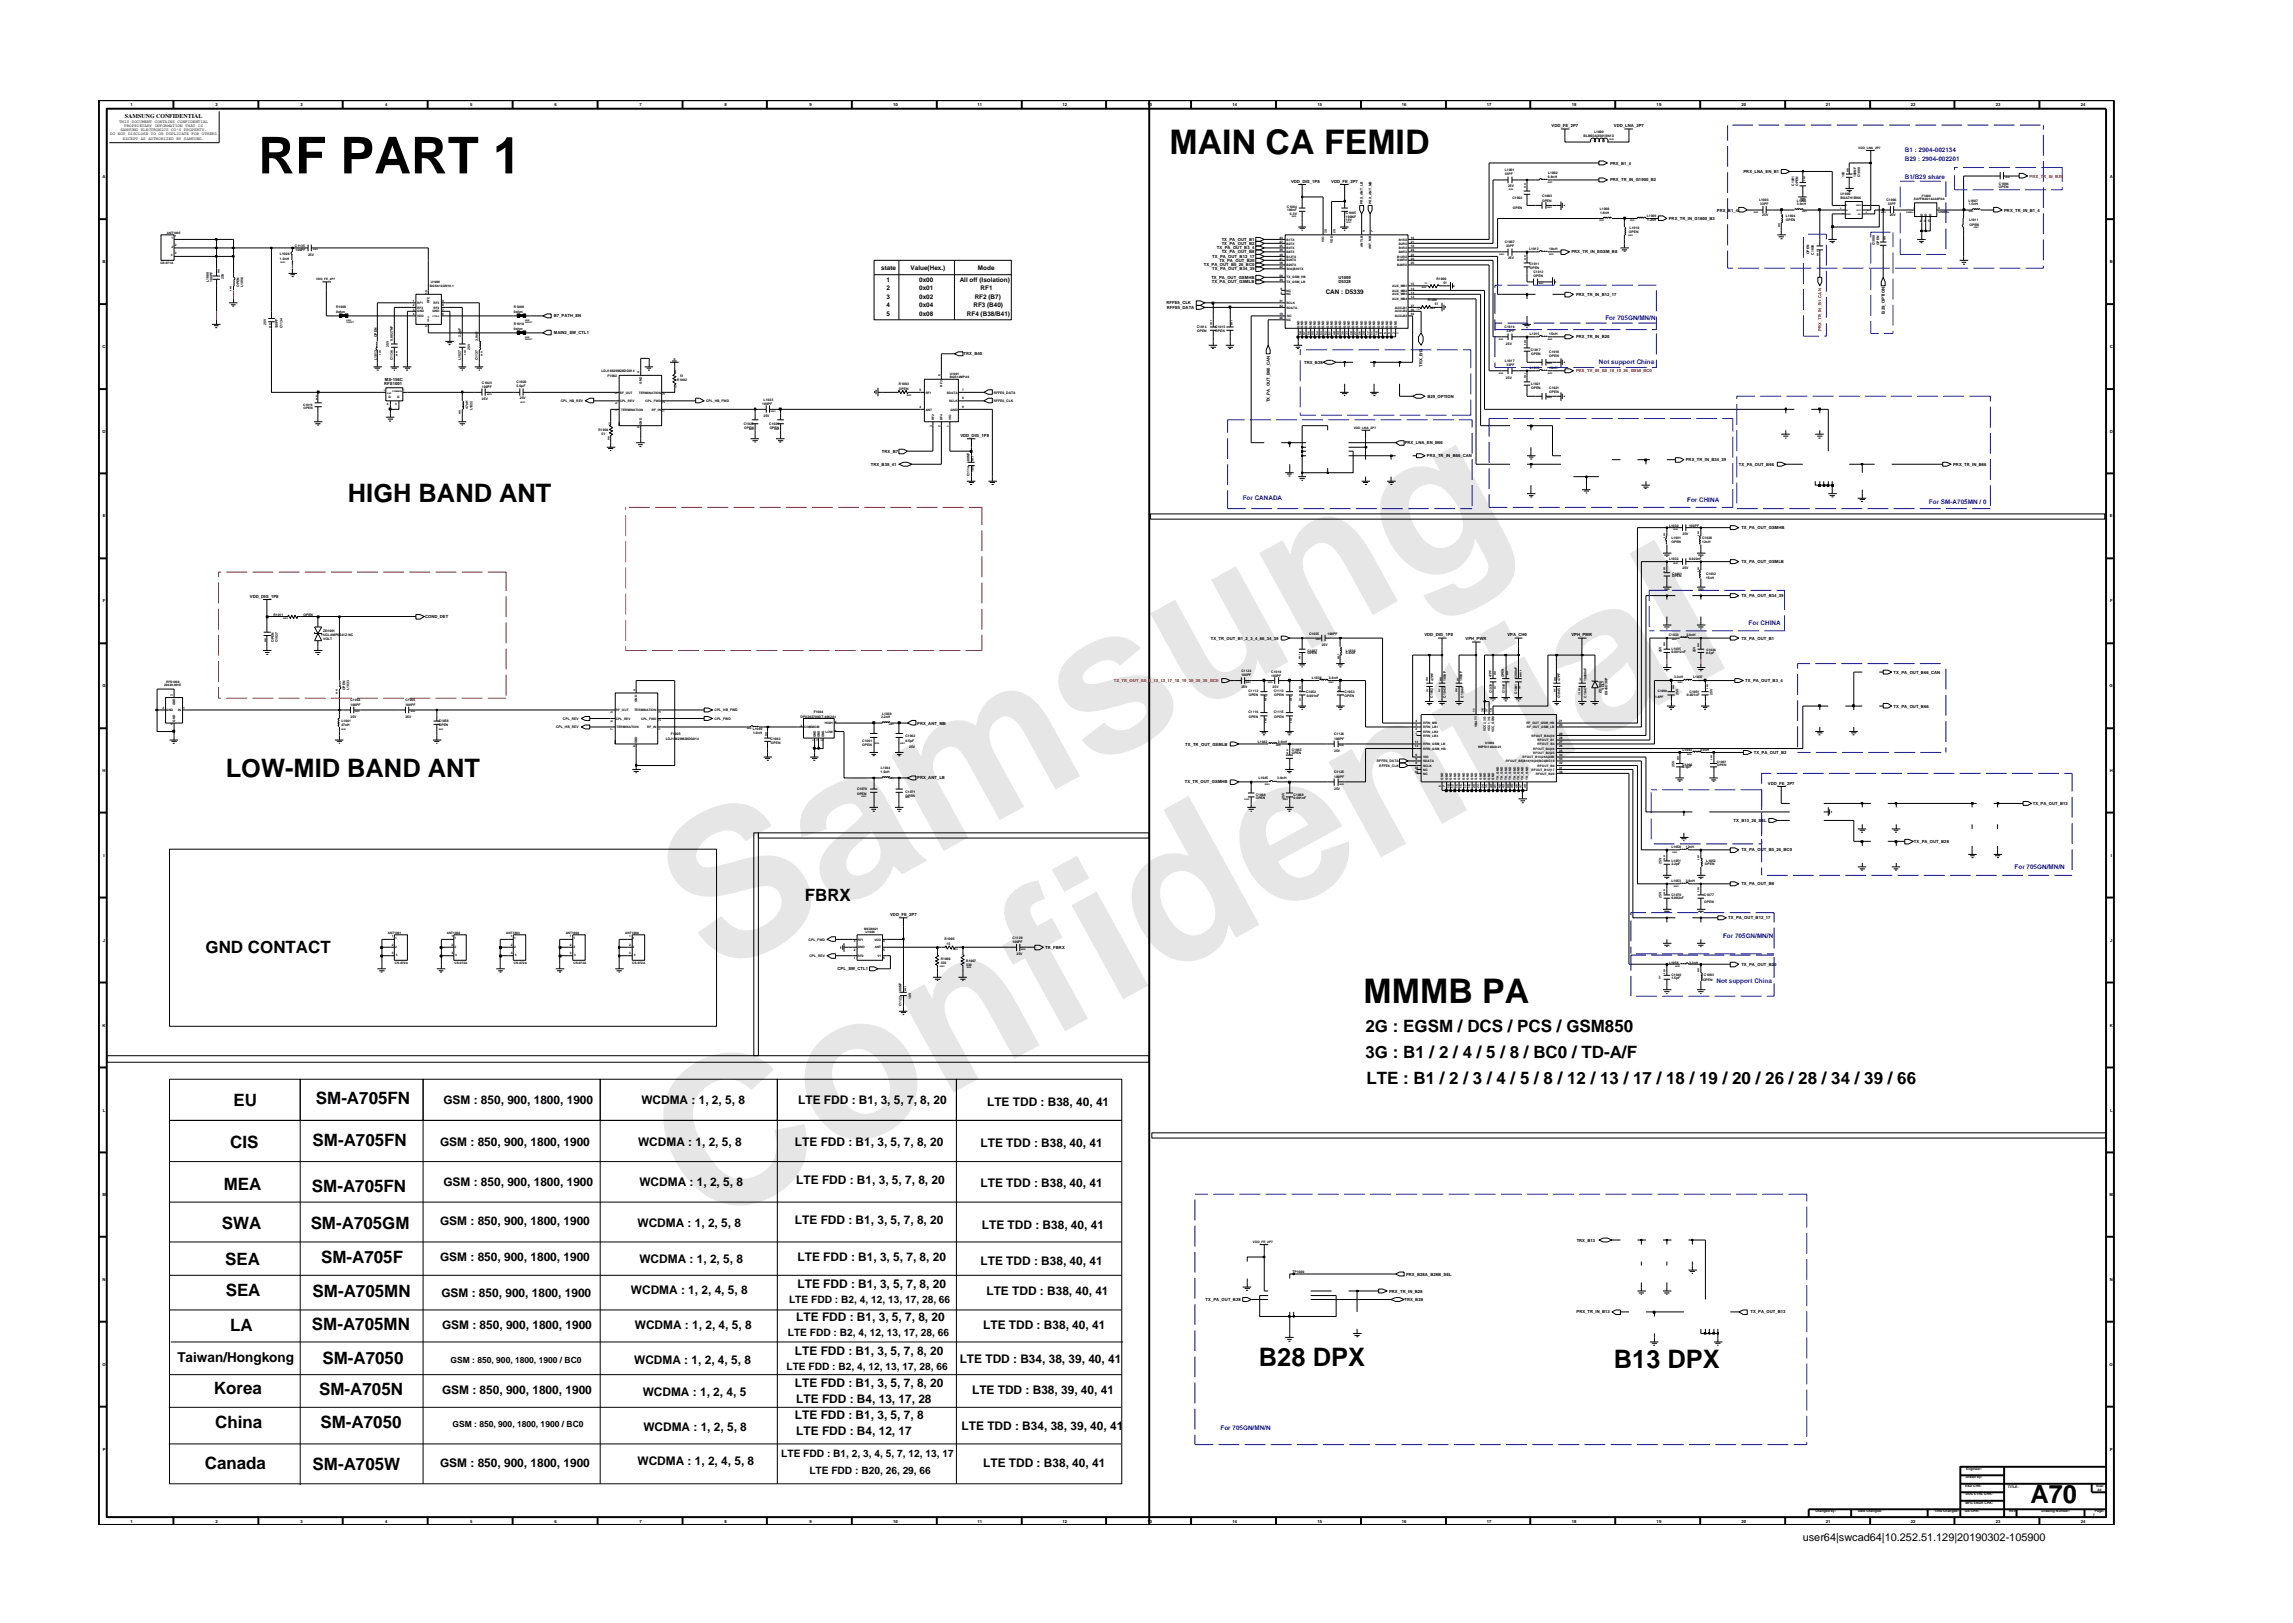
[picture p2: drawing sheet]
<svg xmlns="http://www.w3.org/2000/svg" width="297mm" height="210mm" viewBox="0 0 297 210" stroke-linecap="round" stroke-linejoin="round" font-family="sans-serif">
<defs><g id="words">
<g font-size="26.5" fill="#e6e6e6">
<text x="92.4" y="126.7" transform="rotate(-29 92.4 126.7)">Samsung</text>
<text x="91.1" y="159.4" transform="rotate(-29 91.1 159.4)">Confidential</text>
</g>
<text font-size="6.6" x="33.5" y="22.5">RF PART 1</text>
<g font-size="4.4">
<text x="151.5" y="19.9">MAIN CA FEMID</text>
<text x="176.6" y="130">MMMB PA</text>
</g>
<g font-size="3.3">
<text x="45.1" y="65.1">HIGH BAND ANT</text>
<text x="29.2" y="100.6">LOW-MID BAND ANT</text>
<text x="163.1" y="177">B28 DPX</text>
<text x="209.1" y="177.3">B13 DPX</text>
<text x="263" y="194.7">A70</text>
</g>
<g font-size="2.2">
<text x="104.3" y="116.7">FBRX</text>
<text x="26.6" y="123.4">GND CONTACT</text>
<text x="176.9" y="133.6">2G : EGSM / DCS / PCS / GSM850</text>
<text x="176.9" y="137">3G : B1 / 2 / 4 / 5 / 8 / BC0 / TD-A/F</text>
<text x="30.3" y="143.3">EU</text>
<text x="40.9" y="143.1">SM-A705FN</text>
<text x="177" y="140.5">LTE : B1 / 2 / 3 / 4 / 5 / 8 / 12 / 13 / 17 / 18 / 19 / 20 / 26 / 28 / 34 / 39 / 66</text>
<text x="29.8" y="148.7">CIS</text>
<text x="40.5" y="148.4">SM-A705FN</text>
<text x="29" y="154.2">MEA</text>
<text x="40.4" y="154.4">SM-A705FN</text>
<text x="28.7" y="159.2">SWA</text>
<text x="40.2" y="159.2">SM-A705GM</text>
<text x="29.2" y="163.9">SEA</text>
<text x="29.2" y="167.9">SEA</text>
<text x="41.6" y="163.6">SM-A705F</text>
<text x="29.8" y="172.4">LA</text>
<text x="40.4" y="172.3">SM-A705MN</text>
<text x="40.5" y="168">SM-A705MN</text>
<text x="41.8" y="176.7">SM-A7050</text>
<text x="27.7" y="180.6">Korea</text>
<text x="27.9" y="185">China</text>
<text x="41.3" y="180.7">SM-A705N</text>
<text x="41.5" y="185">SM-A7050</text>
<text x="26.5" y="190.3">Canada</text>
<text x="40.5" y="190.4">SM-A705W</text>
</g>
<text font-size="1.8" x="23" y="176.4">Taiwan/Hongkong</text>
<g font-size="1.5">
<text x="57.4" y="143.1">GSM : 850, 900, 1800, 1900</text>
<text x="83.1" y="143.1">WCDMA : 1, 2, 5, 8</text>
<text x="103.4" y="143.1">LTE FDD : B1, 3, 5, 7, 8, 20</text>
<text x="127.9" y="143.3">LTE TDD : B38, 40, 41</text>
<text x="57" y="148.4">GSM : 850, 900, 1800, 1900</text>
<text x="82.7" y="148.4">WCDMA : 1, 2, 5, 8</text>
<text x="103" y="148.4">LTE FDD : B1, 3, 5, 7, 8, 20</text>
<text x="127" y="148.6">LTE TDD : B38, 40, 41</text>
<text x="57.4" y="153.7">GSM : 850, 900, 1800, 1900</text>
<text x="82.8" y="153.7">WCDMA : 1, 2, 5, 8</text>
<text x="103.2" y="153.4">LTE FDD : B1, 3, 5, 7, 8, 20</text>
<text x="127" y="153.8">LTE TDD : B38, 40, 41</text>
<text x="57" y="158.7">GSM : 850, 900, 1800, 1900</text>
<text x="82.6" y="158.9">WCDMA : 1, 2, 5, 8</text>
<text x="103" y="158.6">LTE FDD : B1, 3, 5, 7, 8, 20</text>
<text x="127.2" y="159.3">LTE TDD : B38, 40, 41</text>
<text x="57" y="163.4">GSM : 850, 900, 1800, 1900</text>
<text x="57.2" y="168">GSM : 850, 900, 1800, 1900</text>
<text x="81.7" y="167.6">WCDMA : 1, 2, 4, 5, 8</text>
<text x="82.8" y="163.6">WCDMA : 1, 2, 5, 8</text>
<text x="103.3" y="166.9">LTE FDD : B1, 3, 5, 7, 8, 20</text>
<text x="103.3" y="163.4">LTE FDD : B1, 3, 5, 7, 8, 20</text>
<text x="127" y="163.8">LTE TDD : B38, 40, 41</text>
<text x="127.8" y="167.8">LTE TDD : B38, 40, 41</text>
<text x="57.3" y="172.2">GSM : 850, 900, 1800, 1900</text>
<text x="82.2" y="172.2">WCDMA : 1, 2, 4, 5, 8</text>
<text x="103.2" y="171.1">LTE FDD : B1, 3, 5, 7, 8, 20</text>
<text x="127.4" y="172.2">LTE TDD : B38, 40, 41</text>
<text x="82.2" y="176.7">WCDMA : 1, 2, 4, 5, 8</text>
<text x="103" y="179.7">LTE FDD : B1, 3, 5, 7, 8, 20</text>
<text x="103" y="175.5">LTE FDD : B1, 3, 5, 7, 8, 20</text>
<text x="124.3" y="176.6">LTE TDD : B34, 38, 39, 40, 41</text>
<text x="57.3" y="180.6">GSM : 850, 900, 1800, 1900</text>
<text x="83.3" y="180.8">WCDMA : 1, 2, 4, 5</text>
<text x="83.3" y="185.4">WCDMA : 1, 2, 5, 8</text>
<text x="103" y="183.9">LTE FDD : B1, 3, 5, 7, 8</text>
<text x="103.2" y="181.7">LTE FDD : B4, 13, 17, 28</text>
<text x="103.2" y="185.9">LTE FDD : B4, 12, 17</text>
<text x="124.6" y="185.2">LTE TDD : B34, 38, 39, 40, 41</text>
<text x="125.9" y="180.6">LTE TDD : B38, 39, 40, 41</text>
<text x="57" y="190.1">GSM : 850, 900, 1800, 1900</text>
<text x="82.6" y="189.8">WCDMA : 1, 2, 4, 5, 8</text>
<text x="127.4" y="190.1">LTE TDD : B38, 40, 41</text>
</g>
<text font-size="1.4" x="233.5" y="199.7">user64|swcad64|10.252.51.129|20190302-105900</text>
<g font-size="1.3">
<text x="102.1" y="173.1">LTE FDD : B2, 4, 12, 13, 17, 28, 66</text>
<text x="102.2" y="168.8">LTE FDD : B2, 4, 12, 13, 17, 28, 66</text>
<text x="101.9" y="177.5">LTE FDD : B2, 4, 12, 13, 17, 28, 66</text>
<text x="101.2" y="188.7">LTE FDD : B1, 2, 3, 4, 5, 7, 12, 13, 17</text>
<text x="104.8" y="190.9">LTE FDD : B20, 26, 29, 66</text>
</g>
<g font-size="1.1">
<text x="58.4" y="176.5">GSM : 850, 900, 1800, 1900 / BC0</text>
<text x="58.6" y="184.9">GSM : 850, 900, 1800, 1900 / BC0</text>
</g>
<g font-size=".8">
<text x="16.2" y="15.3">SAMSUNG CONFIDENTIAL</text>
<text x="114.2" y="35">state</text>
<text x="118" y="35">Value(Hex.)</text>
<text x="126.7" y="35">Mode</text>
<text x="114.8" y="39.8">4</text>
<text x="114.8" y="36.5">1</text>
<text x="114.8" y="37.6">2</text>
<text x="114.8" y="40.9">5</text>
<text x="114.8" y="38.7">3</text>
<text x="119.1" y="39.8">0x04</text>
<text x="119.1" y="38.7">0x02</text>
<text x="119.1" y="37.6">0x01</text>
<text x="119.1" y="36.5">0x00</text>
<text x="119.1" y="40.9">0x08</text>
<text x="124.3" y="36.5">All off (Isolation)</text>
<text x="125.3" y="40.9">RF4 (B38/B41)</text>
<text x="126.1" y="39.8">RF3 (B40)</text>
<text x="126.3" y="38.7">RF2 (B7)</text>
<text x="127" y="37.6">RF1</text>
<text x="171.7" y="38.1">CAN : D5339</text>
</g>
<g font-size=".8" fill="#00f">
<text x="246.7" y="20.9">B29 : 2904-002201</text>
<text x="246.7" y="19.8">B1 : 2904-002134</text>
<text x="246.7" y="23.2">B1/B29 share</text>
<text x="208" y="41.4">For 705GN/MN/N</text>
<text x="207.1" y="47.2">Not support China</text>
<text x="161" y="64.8">For CANADA</text>
<text x="218.6" y="65.1">For CHINA</text>
<text x="249.9" y="65.3">For SM-A705MN / 0</text>
<text x="226.5" y="81">For CHINA</text>
<text x="261" y="112.6">For 705GN/MN/N</text>
<text x="223.2" y="121.5">For 705GN/MN/N</text>
<text x="222.4" y="127.3">Not support China</text>
<text x="158.1" y="185.3">For 705GN/MN/N</text>
</g>
<g font-size=".5">
<text x="14.3" y="17.5">DO NOT DISCLOSE TO OR DUPLICATE FOR OTHERS</text>
<text x="15.4" y="15.9">THIS DOCUMENT CONTAINS CONFIDENTIAL</text>
<text x="15.6" y="17">SAMSUNG ELECTRONICS CO’S PROPERTY.</text>
<text x="16.1" y="16.4">PROPRIETARY INFORMATION THAT IS</text>
<text x="16.9" y="13.8">1</text>
<text x="27.9" y="13.8">2</text>
<text x="38.9" y="13.8">3</text>
<text x="49.9" y="13.8">4</text>
<text x="60.9" y="13.8">5</text>
<text x="71.8" y="13.8">6</text>
<text x="82.8" y="13.8">7</text>
<text x="93.9" y="13.8">8</text>
<text x="104.9" y="13.8">9</text>
<text x="115.7" y="13.8">10</text>
<text x="126.6" y="13.8">11</text>
<text x="137.6" y="13.8">12</text>
<text x="148.7" y="13.8">13</text>
<text x="159.7" y="13.8">14</text>
<text x="170.7" y="13.8">15</text>
<text x="181.6" y="13.8">16</text>
<text x="192.6" y="13.8">17</text>
<text x="201" y="16.5">VDD_FE_2P7</text>
<text x="203.6" y="13.8">18</text>
<text x="209.1" y="16.5">VDD_LNA_2P7</text>
<text x="214.6" y="13.8">19</text>
<text x="225.6" y="13.8">20</text>
<text x="236.5" y="13.8">21</text>
<text x="247.5" y="13.8">22</text>
<text x="258.5" y="13.8">23</text>
<text x="269.6" y="13.8">24</text>
<text x="13.3" y="23.1">A</text>
<text x="15.9" y="18.1">EXCEPT AS AUTHORIZED BY SAMSUNG.</text>
<text x="167.2" y="23.7">VDD_DIG_1P8</text>
<text x="172.5" y="23.7">VDD_FE_2P7</text>
<text x="208.6" y="23.5">PRX_TR_IN_G1900_B2</text>
<text x="208.6" y="21.3">PRX_B1_4</text>
<text x="225.9" y="22.4">PRX_LNA_EN_B1</text>
<text x="273.3" y="23.1">A</text>
<text x="216.2" y="28.5">PRX_TR_IN_G1800_B3</text>
<text x="222.4" y="27.4">PRX_B1_4</text>
<text x="259.6" y="27.4">PRX_TR_IN_B1_4</text>
<text x="13.3" y="34.1">B</text>
<text x="155.9" y="34.5">TX_PA_OUT_B5_26_BC0</text>
<text x="157" y="35">TX_PA_OUT_B34_39</text>
<text x="157" y="33.4">TX_PA_OUT_B12_17</text>
<text x="157.7" y="32.3">TX_PA_OUT_B3_4</text>
<text x="158" y="33.9">TX_PA_OUT_B20</text>
<text x="158.3" y="31.7">TX_PA_OUT_B2</text>
<text x="158.3" y="31.2">TX_PA_OUT_B1</text>
<text x="158.3" y="32.8">TX_PA_OUT_B8</text>
<text x="203.6" y="32.8">PRX_TR_IN_EGSM_B8</text>
<text x="273.3" y="34.1">B</text>
<text x="71.7" y="41.1">B7_PATH_EN</text>
<text x="151.1" y="39.4">RFFE5_CLK</text>
<text x="151.1" y="40">RFFE5_DATA</text>
<text x="156.9" y="36.1">TX_PA_OUT_GSMHB</text>
<text x="157" y="36.7">TX_PA_OUT_GSMLB</text>
<text x="173.4" y="36.7">D5328</text>
<text x="173.4" y="36.1">U1009</text>
<text x="204.2" y="38.3">PRX_TR_IN_B12_17</text>
<text x="244.2" y="40.6" transform="rotate(-90 244.2 40.6)">B29_OPTION</text>
<text x="13.3" y="45.1">C</text>
<text x="71.7" y="43.3">MAIN2_SW_CTL1</text>
<text x="124.8" y="46">TRX_B40</text>
<text x="168.9" y="47.1">TRX_B28</text>
<text x="184.3" y="47.5" transform="rotate(-90 184.3 47.5)">TRX_B13</text>
<text x="204.2" y="43.8">PRX_TR_IN_B20</text>
<text x="273.3" y="45.1">C</text>
<text x="49.8" y="49.8">RFS1001</text>
<text x="49.9" y="49.3">MS-156C</text>
<text x="164.5" y="52.1" transform="rotate(-90 164.5 52.1)">TX_PA_OUT_B66_CAN</text>
<text x="184.9" y="51.5">B29_OPTION</text>
<text x="13.3" y="56.1">D</text>
<text x="114.3" y="58.6">TRX_B7</text>
<text x="124.4" y="56.6">VDD_DIG_1P8</text>
<text x="182" y="57.5">PRX_LNA_EN_B66</text>
<text x="184.9" y="59.2">PRX_TR_IN_B66_CAN</text>
<text x="218.4" y="59.7">PRX_TR_IN_B34_39</text>
<text x="273.3" y="56.1">D</text>
<text x="112.8" y="60.4">TRX_B38_41</text>
<text x="225.3" y="60.3">TX_PA_OUT_B66</text>
<text x="253" y="60.3">PRX_TR_IN_B66</text>
<text x="13.3" y="67">E</text>
<text x="225.6" y="68.6">TX_PA_OUT_GSMHB</text>
<text x="273.3" y="67">E</text>
<text x="32.4" y="77.5">VDD_DIG_1P8</text>
<text x="225.6" y="77.4">TX_PA_OUT_B34_39</text>
<text x="225.6" y="73">TX_PA_OUT_GSMLB</text>
<text x="13.3" y="78">F</text>
<text x="55.1" y="80.1">COND_DET</text>
<text x="156.8" y="82.9">TX_TR_OUT_B1_2_3_4_66_34_39</text>
<text x="184.5" y="82.4">VDD_DIG_1P8</text>
<text x="189.8" y="82.9">VPH_PWR</text>
<text x="195.3" y="82.4">VPA_CH0</text>
<text x="203.6" y="82.4">VPH_PWR</text>
<text x="225.6" y="82.9">TX_PA_OUT_B1</text>
<text x="273.3" y="78">F</text>
<text x="13.3" y="89">G</text>
<text x="226.1" y="88.4">TX_PA_OUT_B3_4</text>
<text x="245.3" y="87.3">TX_PA_OUT_B66_CAN</text>
<text x="273.3" y="89">G</text>
<text x="118.8" y="93.9">PRX_ANT_MB</text>
<text x="245.3" y="91.7">TX_PA_OUT_B66</text>
<text x="13.3" y="100.1">H</text>
<text x="118.8" y="101">PRX_ANT_LB</text>
<text x="153.5" y="101.5">TX_TR_OUT_GSMHB</text>
<text x="153.5" y="96.6">TX_TR_OUT_GSMLB</text>
<text x="227.2" y="97.7">TX_PA_OUT_B2</text>
<text x="229" y="101.7">VDD_FE_2P7</text>
<text x="273.3" y="100.1">H</text>
<text x="224.6" y="106.5">TX_B13_28_SEL</text>
<text x="263.3" y="104.3">TX_PA_OUT_B13</text>
<text x="13.4" y="111">I</text>
<text x="225.6" y="110.3">TX_PA_OUT_B5_26_BC0</text>
<text x="247.9" y="109.2">TX_PA_OUT_B28</text>
<text x="273.4" y="111">I</text>
<text x="115.3" y="118.7">VDD_FE_2P7</text>
<text x="223.9" y="119.1">TX_PA_OUT_B12_17</text>
<text x="225.6" y="114.7">TX_PA_OUT_B8</text>
<text x="13.3" y="122">J</text>
<text x="108.5" y="125.7">CPL_SW_CTL1</text>
<text x="135.4" y="122.9">TR_FBRX</text>
<text x="225.6" y="125.1">TX_PA_OUT_B20</text>
<text x="273.3" y="122">J</text>
<text x="13.3" y="133">K</text>
<text x="273.3" y="133">K</text>
<text x="13.3" y="144">L</text>
<text x="273.3" y="144">L</text>
<text x="13.3" y="154.9">M</text>
<text x="273.3" y="154.9">M</text>
<text x="204.2" y="160.8">TRX_B13</text>
<text x="13.3" y="165.9">N</text>
<text x="179.9" y="167.4">PRX_TR_IN_B28</text>
<text x="182.1" y="165.2">PRX_B28A_B28B_SEL</text>
<text x="273.3" y="165.9">N</text>
<text x="156.2" y="168.5">TX_PA_OUT_B28</text>
<text x="181.9" y="168.5">TRX_B28</text>
<text x="204.2" y="170.2">PRX_TR_IN_B13</text>
<text x="226.8" y="170.2">TX_PA_OUT_B13</text>
<text x="13.3" y="176.9">O</text>
<text x="273.3" y="176.9">O</text>
<text x="13.3" y="187.9">P</text>
<text x="273.3" y="187.9">P</text>
<text x="16.9" y="197.2">1</text>
<text x="27.9" y="197.2">2</text>
<text x="38.9" y="197.2">3</text>
<text x="49.9" y="197.2">4</text>
<text x="60.9" y="197.2">5</text>
<text x="71.8" y="197.2">6</text>
<text x="82.8" y="197.2">7</text>
<text x="93.9" y="197.2">8</text>
<text x="104.9" y="197.2">9</text>
<text x="115.7" y="197.2">10</text>
<text x="126.6" y="197.2">11</text>
<text x="137.6" y="197.2">12</text>
<text x="148.7" y="197.2">13</text>
<text x="159.7" y="197.2">14</text>
<text x="170.7" y="197.2">15</text>
<text x="181.6" y="197.2">16</text>
<text x="192.6" y="197.2">17</text>
<text x="203.6" y="197.2">18</text>
<text x="214.6" y="197.2">19</text>
<text x="225.6" y="197.2">20</text>
<text x="236.5" y="197.2">21</text>
<text x="247.5" y="197.2">22</text>
<text x="258.5" y="197.2">23</text>
<text x="269.6" y="197.2">24</text>
</g>
<g font-size=".5" fill="#f00">
<text x="262.9" y="23">PRX_TR_IN_B29</text>
<text x="235.9" y="42.9" transform="rotate(-90 235.9 42.9)">PRX_TR_IN_B1_CAN</text>
<text x="204.2" y="48.2">PRX_TR_IN_B5_18_19_26_G850_BC0</text>
<text x="144.3" y="88.4">TX_TR_OUT_B5_8_12_13_17_18_19_20_26_28_BC0</text>
</g>
<g font-size=".4">
<text x="205.1" y="17.7">BLM03AX601SN1D</text>
<text x="206.5" y="17.3">L1000</text>
<text x="194.9" y="22.7">33PF</text>
<text x="194.9" y="22.1">L1001</text>
<text x="200.5" y="23.1">6.8nH</text>
<text x="200.5" y="22.5">L1002</text>
<text x="238.9" y="23" transform="rotate(-90 238.9 23)">10V</text>
<text x="240.5" y="23" transform="rotate(-90 240.5 23)">100NF</text>
<text x="240.7" y="19.3">VDD_LNA_2P7</text>
<text x="241" y="23" transform="rotate(-90 241 23)">C1000</text>
<text x="258.9" y="23.9">C1094</text>
<text x="166.7" y="26.9">C1004</text>
<text x="166.7" y="27.4">100nF</text>
<text x="167.1" y="27.9">6.3V</text>
<text x="174.4" y="28.6">10V</text>
<text x="174.4" y="28.2">100NF</text>
<text x="174.4" y="27.8">C1005</text>
<text x="176.5" y="26.4" transform="rotate(-90 176.5 26.4)">PRX_ANT_LB</text>
<text x="177.6" y="26.4" transform="rotate(-90 177.6 26.4)">PRX_ANT_MB</text>
<text x="195.4" y="24.2">25V</text>
<text x="195.9" y="25.8">C1002</text>
<text x="196" y="27">OPEN</text>
<text x="199.8" y="25.5">C1003</text>
<text x="199.8" y="26.1">OPEN</text>
<text x="207.2" y="27.2">L1008</text>
<text x="207.3" y="27.7">1.8nH</text>
<text x="211.1" y="29.7">L1010</text>
<text x="213.3" y="28.1">L1009</text>
<text x="213.4" y="28.6">1.2nH</text>
<text x="227.9" y="26">L1003</text>
<text x="228" y="26.5">33PF</text>
<text x="228.3" y="28">25V</text>
<text x="231.3" y="28.1">L1004</text>
<text x="231.3" y="28.6">OPEN</text>
<text x="232.4" y="24.1" transform="rotate(-90 232.4 24.1)">C1001</text>
<text x="232.8" y="26.6">3.9nH</text>
<text x="232.8" y="26.1">L1005</text>
<text x="232.9" y="24.1" transform="rotate(-90 232.9 24.1)">OPEN</text>
<text x="238.4" y="25.8">BGA7H1BN6</text>
<text x="238.4" y="25.2">U1000</text>
<text x="244.4" y="26">C1006</text>
<text x="244.5" y="26.5">33PF</text>
<text x="244.8" y="28">25V</text>
<text x="247.9" y="25.9">SAFFB2G14AA0F0A</text>
<text x="248.7" y="28.7">2</text>
<text x="248.8" y="28">G G G</text>
<text x="248.9" y="25.6">F1000</text>
<text x="249.2" y="28.7">3</text>
<text x="249.8" y="28.7">5</text>
<text x="251.1" y="27">4</text>
<text x="251.1" y="27.5">UNBAL</text>
<text x="255" y="26.1">L1007</text>
<text x="255" y="26.6">1.5nH</text>
<text x="255.1" y="28.6">L1011</text>
<text x="255.1" y="29.2">OPEN</text>
<text x="258.9" y="24.4">OPEN</text>
<text x="20.8" y="34.2">CS-071A</text>
<text x="21.6" y="30.3">ANT1005</text>
<text x="22.1" y="33.2">3</text>
<text x="22.2" y="31">1</text>
<text x="22.2" y="32.1">2</text>
<text x="22.6" y="30.7">1</text>
<text x="22.6" y="31.8">2</text>
<text x="22.6" y="32.9">3</text>
<text x="36.3" y="33.6">1.0nH</text>
<text x="36.3" y="33">L1028</text>
<text x="38.2" y="31.9">C1135</text>
<text x="38.3" y="32.5">100PF</text>
<text x="39.9" y="33.1">25V</text>
<text x="165.7" y="32">45</text>
<text x="165.7" y="31.4">47</text>
<text x="165.7" y="35.8">50</text>
<text x="165.7" y="33.1">40</text>
<text x="165.7" y="33.6">41</text>
<text x="165.7" y="34.7">42</text>
<text x="165.7" y="30.9">43</text>
<text x="165.7" y="34.2">38</text>
<text x="165.7" y="32.5">39</text>
<text x="166.7" y="32.3">B3TX</text>
<text x="166.7" y="31.7">B2TX</text>
<text x="166.7" y="34.5">B26TX</text>
<text x="166.7" y="32.8">B8TX</text>
<text x="166.7" y="33.4">B12TX</text>
<text x="166.7" y="33.9">B20TX</text>
<text x="166.7" y="31.2">B1TX</text>
<text x="166.7" y="35">B34|B39TX</text>
<text x="171.5" y="31.3" transform="rotate(-90 171.5 31.3)">VIO</text>
<text x="171.9" y="30.1" transform="rotate(-90 171.9 30.1)">30</text>
<text x="172.6" y="31.5" transform="rotate(-90 172.6 31.5)">VDD</text>
<text x="173" y="30.1" transform="rotate(-90 173 30.1)">29</text>
<text x="176.5" y="32" transform="rotate(-90 176.5 32)">ANTLB</text>
<text x="176.8" y="30" transform="rotate(-90 176.8 30)">4</text>
<text x="177.6" y="32.3" transform="rotate(-90 177.6 32.3)">ANT_MB</text>
<text x="177.9" y="30" transform="rotate(-90 177.9 30)">7</text>
<text x="181" y="33.4">B12RX</text>
<text x="181" y="33.9">B20RX</text>
<text x="181" y="34.5">B26RX</text>
<text x="181.2" y="31.2">B1RX</text>
<text x="181.2" y="32.3">B3RX</text>
<text x="181.2" y="31.7">B2RX</text>
<text x="181.2" y="32.8">B8RX</text>
<text x="182.8" y="30.9">16</text>
<text x="182.8" y="32">18</text>
<text x="182.8" y="31.4">21</text>
<text x="182.8" y="33.1">22</text>
<text x="182.8" y="33.6">23</text>
<text x="182.8" y="32.5">24</text>
<text x="182.8" y="34.2">25</text>
<text x="194.9" y="31.5">C1007</text>
<text x="195.1" y="32">33PF</text>
<text x="195.4" y="33.5">25V</text>
<text x="198.1" y="32.4">L1012</text>
<text x="198.1" y="34.3">C1011</text>
<text x="198.2" y="34.8">OPEN</text>
<text x="198.7" y="35.9">OPEN</text>
<text x="198.7" y="35.4">C1012</text>
<text x="200.7" y="32.4">10nH</text>
<text x="211" y="30.2">OPEN</text>
<text x="234.4" y="32.9" transform="rotate(-90 234.4 32.9)">OPEN</text>
<text x="235" y="33" transform="rotate(-90 235 33)">C1008</text>
<text x="242.9" y="31.8" transform="rotate(-90 242.9 31.8)">C1009</text>
<text x="243.4" y="31.8" transform="rotate(-90 243.4 31.8)">OPEN</text>
<text x="27" y="36.5" transform="rotate(-90 27 36.5)">L1080</text>
<text x="27.5" y="36.5" transform="rotate(-90 27.5 36.5)">100PF</text>
<text x="29" y="36.2" transform="rotate(-90 29 36.2)">25V</text>
<text x="31" y="37.2" transform="rotate(-90 31 37.2)">OPEN</text>
<text x="31.5" y="37.2" transform="rotate(-90 31.5 37.2)">L1056</text>
<text x="41" y="36.2">VDD_FE_2P7</text>
<text x="43.5" y="39.9">R1009</text>
<text x="43.5" y="40.5">0ohm</text>
<text x="53.5" y="39.1">1</text>
<text x="53.5" y="39.7">2</text>
<text x="53.5" y="40.2">3</text>
<text x="53.5" y="40.8">4</text>
<text x="54" y="39.4">RF1</text>
<text x="54" y="40">RF2</text>
<text x="54" y="40.5">GND</text>
<text x="54" y="41.1">VDD</text>
<text x="55.4" y="38" transform="rotate(-90 55.4 38)">10</text>
<text x="55.6" y="39.2" transform="rotate(-90 55.6 39.2)">RFC</text>
<text x="55.7" y="37.2">BGSA14GN10-1</text>
<text x="55.8" y="36.7">U1008</text>
<text x="56" y="40.5">GND</text>
<text x="56.1" y="40">RF4</text>
<text x="56.1" y="39.4">RF3</text>
<text x="57.3" y="40.2">7</text>
<text x="57.3" y="39.7">8</text>
<text x="57.3" y="39.1">9</text>
<text x="57.3" y="40.8">6</text>
<text x="66.6" y="39.9">R1008</text>
<text x="66.6" y="40.5">0ohm</text>
<text x="165.7" y="41.3">46</text>
<text x="165.7" y="36.4">49</text>
<text x="165.7" y="39.1">31</text>
<text x="165.7" y="39.7">32</text>
<text x="165.7" y="40.8">19</text>
<text x="165.9" y="37.5">9</text>
<text x="165.9" y="38">2</text>
<text x="166.7" y="37.8">NC</text>
<text x="166.7" y="41.6">NC</text>
<text x="166.7" y="36.7">TX_GSM_LB</text>
<text x="166.7" y="36.1">TX_GSM_HB</text>
<text x="166.7" y="39.4">SCLK</text>
<text x="166.7" y="40">SDATA</text>
<text x="166.7" y="38.3">NC</text>
<text x="166.7" y="41.1">NC</text>
<text x="180.3" y="37.2">AUX_MB1</text>
<text x="180.3" y="38.9">AUX_MB4</text>
<text x="180.3" y="38.3">AUX_MB3</text>
<text x="180.3" y="37.8">AUX_MB2</text>
<text x="180.7" y="40">AUXLB1</text>
<text x="180.7" y="41.1">AUXLB3</text>
<text x="180.7" y="40.5">AUXLB2</text>
<text x="182.8" y="36.9">15</text>
<text x="182.8" y="38.6">12</text>
<text x="182.8" y="38">13</text>
<text x="182.8" y="37.5">14</text>
<text x="182.8" y="39.7">37</text>
<text x="182.8" y="40.8">34</text>
<text x="182.8" y="40.2">36</text>
<text x="185" y="39">R1001</text>
<text x="185.9" y="39.6">51</text>
<text x="186.1" y="36.3">R1000</text>
<text x="187" y="36.8">51</text>
<text x="34.5" y="42" transform="rotate(-90 34.5 42)">25V</text>
<text x="36" y="42.6" transform="rotate(-90 36 42.6)">100PF</text>
<text x="36.6" y="42.6" transform="rotate(-90 36.6 42.6)">C1134</text>
<text x="48.8" y="46.7" transform="rotate(-90 48.8 46.7)">L1013</text>
<text x="48.8" y="43.7" transform="rotate(-90 48.8 43.7)">OPEN</text>
<text x="50.4" y="45" transform="rotate(-90 50.4 45)">25V</text>
<text x="50.9" y="46.7" transform="rotate(-90 50.9 46.7)">C1136</text>
<text x="50.9" y="44.1" transform="rotate(-90 50.9 44.1)">0.0027NF</text>
<text x="55.4" y="42.3" transform="rotate(-90 55.4 42.3)">5</text>
<text x="59.7" y="46.7" transform="rotate(-90 59.7 46.7)">L1027</text>
<text x="59.7" y="43.6" transform="rotate(-90 59.7 43.6)">2.2pF</text>
<text x="60.9" y="45.3" transform="rotate(-90 60.9 45.3)">25V</text>
<text x="61.9" y="46.7" transform="rotate(-90 61.9 46.7)">C1137</text>
<text x="61.9" y="44.1" transform="rotate(-90 61.9 44.1)">3.9nH</text>
<text x="66.6" y="42.1">R1010</text>
<text x="66.6" y="42.7">0ohm</text>
<text x="155" y="42.4">C1014</text>
<text x="155.1" y="43">OPEN</text>
<text x="157.4" y="43">OPEN</text>
<text x="157.4" y="42.4">C1015</text>
<text x="168.3" y="42.4" transform="rotate(-90 168.3 42.4)">GND</text>
<text x="168.6" y="43.4" transform="rotate(-90 168.6 43.4)">58</text>
<text x="168.8" y="42.4" transform="rotate(-90 168.8 42.4)">GND</text>
<text x="169.1" y="43.4" transform="rotate(-90 169.1 43.4)">57</text>
<text x="169.3" y="42.4" transform="rotate(-90 169.3 42.4)">GND</text>
<text x="169.7" y="43.4" transform="rotate(-90 169.7 43.4)">56</text>
<text x="169.9" y="42.4" transform="rotate(-90 169.9 42.4)">GND</text>
<text x="170.2" y="43.4" transform="rotate(-90 170.2 43.4)">55</text>
<text x="170.4" y="42.4" transform="rotate(-90 170.4 42.4)">GND</text>
<text x="170.8" y="43.4" transform="rotate(-90 170.8 43.4)">54</text>
<text x="171" y="42.4" transform="rotate(-90 171 42.4)">GND</text>
<text x="171.3" y="43.4" transform="rotate(-90 171.3 43.4)">53</text>
<text x="171.5" y="42.4" transform="rotate(-90 171.5 42.4)">GND</text>
<text x="171.9" y="43.4" transform="rotate(-90 171.9 43.4)">52</text>
<text x="172.1" y="42.4" transform="rotate(-90 172.1 42.4)">GND</text>
<text x="172.4" y="43.4" transform="rotate(-90 172.4 43.4)">51</text>
<text x="172.6" y="42.4" transform="rotate(-90 172.6 42.4)">GND</text>
<text x="173" y="43.4" transform="rotate(-90 173 43.4)">48</text>
<text x="173.2" y="42.4" transform="rotate(-90 173.2 42.4)">GND</text>
<text x="173.5" y="43.4" transform="rotate(-90 173.5 43.4)">44</text>
<text x="173.7" y="42.4" transform="rotate(-90 173.7 42.4)">GND</text>
<text x="174.1" y="43.4" transform="rotate(-90 174.1 43.4)">35</text>
<text x="174.3" y="42.4" transform="rotate(-90 174.3 42.4)">GND</text>
<text x="174.6" y="43.4" transform="rotate(-90 174.6 43.4)">33</text>
<text x="174.8" y="42.4" transform="rotate(-90 174.8 42.4)">GND</text>
<text x="175.2" y="43.4" transform="rotate(-90 175.2 43.4)">28</text>
<text x="175.4" y="42.4" transform="rotate(-90 175.4 42.4)">GND</text>
<text x="175.7" y="43.4" transform="rotate(-90 175.7 43.4)">27</text>
<text x="175.9" y="42.4" transform="rotate(-90 175.9 42.4)">GND</text>
<text x="176.3" y="43.4" transform="rotate(-90 176.3 43.4)">26</text>
<text x="176.5" y="42.4" transform="rotate(-90 176.5 42.4)">GND</text>
<text x="176.8" y="43.4" transform="rotate(-90 176.8 43.4)">20</text>
<text x="177" y="42.4" transform="rotate(-90 177 42.4)">GND</text>
<text x="177.4" y="43.4" transform="rotate(-90 177.4 43.4)">17</text>
<text x="177.6" y="42.4" transform="rotate(-90 177.6 42.4)">GND</text>
<text x="177.9" y="43.4" transform="rotate(-90 177.9 43.4)">11</text>
<text x="178.1" y="42.4" transform="rotate(-90 178.1 42.4)">GND</text>
<text x="178.5" y="43.4" transform="rotate(-90 178.5 43.4)">10</text>
<text x="178.7" y="42.4" transform="rotate(-90 178.7 42.4)">GND</text>
<text x="179" y="43.2" transform="rotate(-90 179 43.2)">8</text>
<text x="179.2" y="42.4" transform="rotate(-90 179.2 42.4)">GND</text>
<text x="179.6" y="43.2" transform="rotate(-90 179.6 43.2)">6</text>
<text x="179.8" y="42.4" transform="rotate(-90 179.8 42.4)">GND</text>
<text x="180.1" y="43.2" transform="rotate(-90 180.1 43.2)">5</text>
<text x="180.3" y="42.4" transform="rotate(-90 180.3 42.4)">GND</text>
<text x="180.7" y="43.2" transform="rotate(-90 180.7 43.2)">3</text>
<text x="180.9" y="42.4" transform="rotate(-90 180.9 42.4)">GND</text>
<text x="181.2" y="43.2" transform="rotate(-90 181.2 43.2)">1</text>
<text x="194.9" y="42.4">C1016</text>
<text x="195" y="46.8">L1017</text>
<text x="195.1" y="44.6">25V</text>
<text x="195.2" y="47.4">33PF</text>
<text x="195.2" y="43">33PF</text>
<text x="198.2" y="47.8">L1018</text>
<text x="198.2" y="43.4">L1015</text>
<text x="198.3" y="45.4">C1017</text>
<text x="198.3" y="46">OPEN</text>
<text x="200.7" y="43.4">15nH</text>
<text x="200.7" y="47.8">10nH</text>
<text x="200.7" y="45.7">C1018</text>
<text x="200.7" y="46.3">OPEN</text>
<text x="39.3" y="52.6">C1019</text>
<text x="39.3" y="53">OPEN</text>
<text x="50.1" y="52.4">4</text>
<text x="50.3" y="51.6">G</text>
<text x="51.2" y="52.4">3</text>
<text x="51.4" y="51.6">G</text>
<text x="60.6" y="53" transform="rotate(-90 60.6 53)">47nH</text>
<text x="61.2" y="53.2" transform="rotate(-90 61.2 53.2)">L1022</text>
<text x="62.4" y="51.8">25V</text>
<text x="62.4" y="50.2">100PF</text>
<text x="62.4" y="49.7">C1023</text>
<text x="66.9" y="49.6">C1020</text>
<text x="66.9" y="50.1">5.6pF</text>
<text x="67.3" y="51.7">25V</text>
<text x="72.6" y="52.1">CPL_HB_REV</text>
<text x="77.9" y="48.2">LDJ18829M28DG014</text>
<text x="78.7" y="48.8">F1002</text>
<text x="80" y="53.3" transform="rotate(-90 80 53.3)">7</text>
<text x="80" y="52.4" transform="rotate(-90 80 52.4)">6</text>
<text x="80" y="51.1" transform="rotate(-90 80 51.1)">5</text>
<text x="80.3" y="51">RF_OUT</text>
<text x="80.3" y="52.1">CPL_REV</text>
<text x="80.5" y="53.2">TERMINATION</text>
<text x="82.8" y="51">TERMINATION</text>
<text x="82.8" y="48.3" transform="rotate(-90 82.8 48.3)">4</text>
<text x="83.2" y="49.7" transform="rotate(-90 83.2 49.7)">GND</text>
<text x="83.6" y="52.1">CPL_FWD</text>
<text x="84.4" y="53.2">RF_IN</text>
<text x="86.1" y="53.4" transform="rotate(-90 86.1 53.4)">1</text>
<text x="86.1" y="52.3" transform="rotate(-90 86.1 52.3)">2</text>
<text x="86.1" y="51.2" transform="rotate(-90 86.1 51.2)">3</text>
<text x="87.7" y="49.3">R1002</text>
<text x="88.1" y="48.9">51</text>
<text x="91.5" y="52.1">CPL_HB_FWD</text>
<text x="98.7" y="52.5">100PF</text>
<text x="98.9" y="54">25V</text>
<text x="98.9" y="51.9">L1023</text>
<text x="116.4" y="49.9">R1003</text>
<text x="116.4" y="50.5">OPEN</text>
<text x="119.1" y="52.8">4</text>
<text x="119.1" y="50.6">5</text>
<text x="119.9" y="53.2">ANT</text>
<text x="119.9" y="51">RF1</text>
<text x="121.8" y="48.7" transform="rotate(-90 121.8 48.7)">6</text>
<text x="122.1" y="50.1" transform="rotate(-90 122.1 50.1)">RF3</text>
<text x="122.6" y="51">SDATA</text>
<text x="122.9" y="52.1">SCLK</text>
<text x="123" y="48.6">U1001</text>
<text x="123" y="49">BGS14MPA9</text>
<text x="123.1" y="53.2">GND</text>
<text x="124.6" y="51.7">8</text>
<text x="124.6" y="52.8">9</text>
<text x="124.6" y="50.6">7</text>
<text x="128.7" y="51">RFFE6_DATA</text>
<text x="128.7" y="52.1">RFFE6_CLK</text>
<text x="195.1" y="49.1">25V</text>
<text x="198.3" y="49.8">L1021</text>
<text x="198.3" y="50.4">OPEN</text>
<text x="200.7" y="50.9">OPEN</text>
<text x="200.7" y="50.4">C1021</text>
<text x="77.5" y="55.9">R1004</text>
<text x="77.9" y="56.3">51</text>
<text x="82.8" y="55.5" transform="rotate(-90 82.8 55.5)">8</text>
<text x="83.2" y="55.1" transform="rotate(-90 83.2 55.1)">GND</text>
<text x="96.4" y="55.1">C1025</text>
<text x="96.4" y="55.6">OPEN</text>
<text x="99.7" y="55.1">C1026</text>
<text x="99.7" y="55.6">OPEN</text>
<text x="120.7" y="55.3" transform="rotate(-90 120.7 55.3)">3</text>
<text x="121" y="54.5" transform="rotate(-90 121 54.5)">RF2</text>
<text x="121.8" y="55.3" transform="rotate(-90 121.8 55.3)">2</text>
<text x="122.1" y="54.5" transform="rotate(-90 122.1 54.5)">RF4</text>
<text x="122.9" y="55.3" transform="rotate(-90 122.9 55.3)">1</text>
<text x="123.2" y="54.5" transform="rotate(-90 123.2 54.5)">VIO</text>
<text x="125.6" y="59.9" transform="rotate(-90 125.6 59.9)">100NF</text>
<text x="175.4" y="55.6">VDD_LNA_2P7</text>
<text x="125.6" y="61.7" transform="rotate(-90 125.6 61.7)">C1114</text>
<text x="126.2" y="61.2" transform="rotate(-90 126.2 61.2)">10V</text>
<text x="216.2" y="68.3">L1030</text>
<text x="216.5" y="69.9">L1031</text>
<text x="216.5" y="70.3">OPEN</text>
<text x="218" y="69.4">25V</text>
<text x="218.8" y="68.3">100PF</text>
<text x="220.5" y="70.3">12nH</text>
<text x="220.5" y="69.9">C1028</text>
<text x="216.2" y="72.6">L1032</text>
<text x="216.6" y="74.8">OPEN</text>
<text x="216.6" y="74.5">C1031</text>
<text x="218" y="73.8">25V</text>
<text x="218.8" y="72.6">0.022nF</text>
<text x="221" y="75">15nH</text>
<text x="221" y="74.5">C1032</text>
<text x="35.4" y="79.8">R1011</text>
<text x="35.5" y="83.1" transform="rotate(-90 35.5 83.1)">OPEN</text>
<text x="36" y="83.2" transform="rotate(-90 36 83.2)">C1027</text>
<text x="39.3" y="79.8">OPEN</text>
<text x="41.9" y="82.9">VOLT</text>
<text x="41.9" y="82.4">UCLAMP0541Z-NC</text>
<text x="41.9" y="81.8">ZD1001</text>
<text x="169.6" y="82.3">C1035</text>
<text x="171.2" y="83.7">25V</text>
<text x="172" y="82.3">100PF</text>
<text x="216.2" y="82.4">C1033</text>
<text x="218.5" y="82.4">3.9nH</text>
<text x="21.3" y="88.9">20449-001E</text>
<text x="21.5" y="88.4">RFS1000</text>
<text x="44.7" y="89.4" transform="rotate(-90 44.7 89.4)">OPEN</text>
<text x="45.2" y="89.4" transform="rotate(-90 45.2 89.4)">L1033</text>
<text x="82.3" y="89.6" transform="rotate(-90 82.3 89.6)">4</text>
<text x="160.8" y="87.1">C1124</text>
<text x="160.8" y="87.6">100PF</text>
<text x="160.8" y="89.1">25V</text>
<text x="161.7" y="89.7">C1112</text>
<text x="164.7" y="87.2">C1010</text>
<text x="164.7" y="87.7">100PF</text>
<text x="164.9" y="89.1">25V</text>
<text x="165" y="89.7">C1113</text>
<text x="169.2" y="89.8">C1052</text>
<text x="169.4" y="84.4">C1037</text>
<text x="169.4" y="84.8">OPEN</text>
<text x="170" y="87.9">L1038</text>
<text x="172.2" y="87.9">3.6nH</text>
<text x="174.2" y="89.8">C1053</text>
<text x="174.4" y="84.4">L1036</text>
<text x="174.4" y="84.8">5.6nH</text>
<text x="185.7" y="88.3" transform="rotate(-90 185.7 88.3)">47PF</text>
<text x="187.3" y="88.3" transform="rotate(-90 187.3 88.3)">100nF</text>
<text x="189.4" y="88.3" transform="rotate(-90 189.4 88.3)">100nF</text>
<text x="193.2" y="87.7" transform="rotate(-90 193.2 87.7)">47PF</text>
<text x="193.2" y="89.8" transform="rotate(-90 193.2 89.8)">C1039</text>
<text x="194.8" y="87.7" transform="rotate(-90 194.8 87.7)">OPEN</text>
<text x="194.9" y="89.8" transform="rotate(-90 194.9 89.8)">C1040</text>
<text x="196.5" y="89.9" transform="rotate(-90 196.5 89.9)">C1041</text>
<text x="196.5" y="87.9" transform="rotate(-90 196.5 87.9)">2200nF</text>
<text x="202.1" y="88.3" transform="rotate(-90 202.1 88.3)">47PF</text>
<text x="205.5" y="88.3" transform="rotate(-90 205.5 88.3)">10000nF</text>
<text x="207.5" y="89.8" transform="rotate(-90 207.5 89.8)">ZD1000</text>
<text x="207.8" y="89.4" transform="rotate(-90 207.8 89.4)">VOLT</text>
<text x="214.7" y="89.7">C1050</text>
<text x="215.2" y="84.5" transform="rotate(-90 215.2 84.5)">25V</text>
<text x="216.5" y="84.2">L1035</text>
<text x="216.5" y="84.6">0.0012nF</text>
<text x="216.9" y="87.9">3.3nH</text>
<text x="218.9" y="89.8">C1051</text>
<text x="219.3" y="87.9">L1037</text>
<text x="219.6" y="84.5" transform="rotate(-90 219.6 84.5)">25V</text>
<text x="221" y="84.7">0.5pF</text>
<text x="221.1" y="84.3">C1036</text>
<text x="21.1" y="91.9">2</text>
<text x="21.5" y="92.1">GND</text>
<text x="22.4" y="94" transform="rotate(-90 22.4 94)">4</text>
<text x="22.4" y="90.2" transform="rotate(-90 22.4 90.2)">3</text>
<text x="22.7" y="93.5" transform="rotate(-90 22.7 93.5)">GND</text>
<text x="22.7" y="91.4" transform="rotate(-90 22.7 91.4)">GND</text>
<text x="23.1" y="92.1">IN</text>
<text x="23.7" y="91.9">1</text>
<text x="44.2" y="94">47nH</text>
<text x="44.2" y="93.6">L1041</text>
<text x="45.4" y="90.9">C1054</text>
<text x="45.4" y="91.5">100PF</text>
<text x="45.4" y="93">25V</text>
<text x="52.5" y="93">25V</text>
<text x="52.5" y="91.5">100PF</text>
<text x="52.5" y="90.9">C1055</text>
<text x="56.8" y="94">OPEN</text>
<text x="56.8" y="93.6">C1058</text>
<text x="72.1" y="94.3">CPL_HB_REV</text>
<text x="72.9" y="93.2">CPL_REV</text>
<text x="79.4" y="94.5" transform="rotate(-90 79.4 94.5)">7</text>
<text x="79.4" y="93.5" transform="rotate(-90 79.4 93.5)">6</text>
<text x="79.4" y="92.3" transform="rotate(-90 79.4 92.3)">5</text>
<text x="79.8" y="92.1">RF_OUT</text>
<text x="79.8" y="93.2">CPL_REV</text>
<text x="79.9" y="94.3">TERMINATION</text>
<text x="82.2" y="92.1">TERMINATION</text>
<text x="82.6" y="90.9" transform="rotate(-90 82.6 90.9)">GND</text>
<text x="83" y="93.2">CPL_FWD</text>
<text x="83.8" y="94.3">RF_IN</text>
<text x="85.6" y="94.5" transform="rotate(-90 85.6 94.5)">1</text>
<text x="85.6" y="93.4" transform="rotate(-90 85.6 93.4)">2</text>
<text x="85.6" y="92.3" transform="rotate(-90 85.6 92.3)">3</text>
<text x="86.2" y="95.9">LDJ18829M28DG014</text>
<text x="86.9" y="95.2">F1005</text>
<text x="92.6" y="93.2">CPL_FWD</text>
<text x="92.6" y="92.1">CPL_HB_FWD</text>
<text x="97.5" y="94.6">L1040</text>
<text x="97.6" y="95.1">1.0nH</text>
<text x="99.8" y="95.9">C1063</text>
<text x="103.7" y="94.2">2</text>
<text x="103.7" y="93">DPX202700DT-4062A1</text>
<text x="104.2" y="94.3">COMMOM</text>
<text x="105.4" y="92.4">F1004</text>
<text x="105.5" y="95.9" transform="rotate(-90 105.5 95.9)">1</text>
<text x="105.7" y="95.5" transform="rotate(-90 105.7 95.5)">GND</text>
<text x="106" y="95.9" transform="rotate(-90 106 95.9)">3</text>
<text x="106.2" y="95.5" transform="rotate(-90 106.2 95.5)">GND</text>
<text x="106.6" y="95.9" transform="rotate(-90 106.6 95.9)">5</text>
<text x="106.8" y="95.5" transform="rotate(-90 106.8 95.5)">GND</text>
<text x="106.9" y="93.8">HIGH</text>
<text x="106.9" y="94.9">LOW</text>
<text x="108.1" y="93.7">4</text>
<text x="108.1" y="94.8">6</text>
<text x="114.1" y="93.1">2.2nH</text>
<text x="114.3" y="92.6">L1039</text>
<text x="117.3" y="95.5">C1062</text>
<text x="161.7" y="92.4">C1116</text>
<text x="161.8" y="93">OPEN</text>
<text x="161.8" y="90.2">OPEN</text>
<text x="165" y="92.4">C1115</text>
<text x="165.1" y="93">OPEN</text>
<text x="165.1" y="90.2">OPEN</text>
<text x="169.3" y="90.3">0.001nF</text>
<text x="172.8" y="95.3">C1126</text>
<text x="172.8" y="95.9">100PF</text>
<text x="174.2" y="90.3">OPEN</text>
<text x="183.4" y="95.2">1</text>
<text x="183.4" y="94.1">3</text>
<text x="183.4" y="93.5">4</text>
<text x="183.4" y="94.6">2</text>
<text x="184.3" y="95.4">RFIN_LB3</text>
<text x="184.3" y="94.3">RFIN_LB1</text>
<text x="184.3" y="93.8">RFIN_MB</text>
<text x="184.3" y="94.9">RFIN_LB2</text>
<text x="185.6" y="90.4" transform="rotate(-90 185.6 90.4)">C1042</text>
<text x="187.3" y="90.4" transform="rotate(-90 187.3 90.4)">C1043</text>
<text x="189.6" y="90.4" transform="rotate(-90 189.6 90.4)">C1044</text>
<text x="191.1" y="92.2" transform="rotate(-90 191.1 92.2)">11</text>
<text x="191.4" y="94.2" transform="rotate(-90 191.4 94.2)">VBATT</text>
<text x="192.2" y="92.2" transform="rotate(-90 192.2 92.2)">36</text>
<text x="192.5" y="94.7" transform="rotate(-90 192.5 94.7)">VCC2_3G</text>
<text x="192.7" y="92.2" transform="rotate(-90 192.7 92.2)">37</text>
<text x="193" y="94.7" transform="rotate(-90 193 94.7)">VCC1_3G</text>
<text x="193.3" y="92.2" transform="rotate(-90 193.3 92.2)">19</text>
<text x="193.6" y="94.9" transform="rotate(-90 193.6 94.9)">VCC_GSM</text>
<text x="197.7" y="93.8">RF_OUT_GSM_HB</text>
<text x="197.8" y="94.3">RF_OUT_GSM_LB</text>
<text x="198.4" y="95.4">RFOUT_B34|39</text>
<text x="202" y="95.7">28</text>
<text x="202" y="95.2">29</text>
<text x="202" y="93.5">21</text>
<text x="202" y="94.1">23</text>
<text x="202.1" y="90.5" transform="rotate(-90 202.1 90.5)">C1045</text>
<text x="205.5" y="90.4" transform="rotate(-90 205.5 90.4)">C1047</text>
<text x="208.2" y="90" transform="rotate(-90 208.2 90)">ES45D3HP</text>
<text x="214.4" y="90.5">1.8PF</text>
<text x="217.5" y="90" transform="rotate(-90 217.5 90)">25V</text>
<text x="218.5" y="90.2">0.001nF</text>
<text x="221.9" y="90" transform="rotate(-90 221.9 90)">25V</text>
<text x="82.3" y="96.7" transform="rotate(-90 82.3 96.7)">8</text>
<text x="82.6" y="96.3" transform="rotate(-90 82.6 96.3)">GND</text>
<text x="99.9" y="96.4">OPEN</text>
<text x="111.7" y="96.1">C1061</text>
<text x="111.7" y="96.6">OPEN</text>
<text x="114.1" y="100.2">1.5nH</text>
<text x="114.1" y="99.7">L1044</text>
<text x="117.3" y="96.1">0.5pF</text>
<text x="117.8" y="96.9">25V</text>
<text x="162.9" y="96.2">L1042</text>
<text x="163" y="100.9">L1045</text>
<text x="165.5" y="100.9">3.9nH</text>
<text x="165.6" y="96.2">3.9nH</text>
<text x="167.3" y="97.6">OPEN</text>
<text x="167.3" y="97.2">C1065</text>
<text x="172.8" y="100.2">C1125</text>
<text x="172.8" y="100.8">100PF</text>
<text x="172.8" y="97.4">25V</text>
<text x="178.4" y="98.7">RFFE6_DATA</text>
<text x="178.7" y="99.3">RFFE6_CLK</text>
<text x="183.3" y="99.6">38</text>
<text x="183.3" y="100.1">39</text>
<text x="183.3" y="96.3">13</text>
<text x="183.3" y="96.8">14</text>
<text x="183.4" y="97.9">6</text>
<text x="183.4" y="99">8</text>
<text x="183.4" y="98.5">9</text>
<text x="184.3" y="99.8">NC</text>
<text x="184.3" y="100.3">NC</text>
<text x="184.3" y="96.5">RFIN_GSM_LB</text>
<text x="184.3" y="97.1">RFIN_GSM_HB</text>
<text x="184.3" y="98.2">VIO</text>
<text x="184.3" y="99.3">SCLK</text>
<text x="184.3" y="98.7">SDATA</text>
<text x="186.7" y="102" transform="rotate(-90 186.7 102)">5</text>
<text x="187" y="101" transform="rotate(-90 187 101)">GND</text>
<text x="187.2" y="102" transform="rotate(-90 187.2 102)">7</text>
<text x="187.5" y="101" transform="rotate(-90 187.5 101)">GND</text>
<text x="188.1" y="101" transform="rotate(-90 188.1 101)">GND</text>
<text x="188.6" y="101" transform="rotate(-90 188.6 101)">GND</text>
<text x="189.2" y="101" transform="rotate(-90 189.2 101)">GND</text>
<text x="189.7" y="101" transform="rotate(-90 189.7 101)">GND</text>
<text x="190.3" y="101" transform="rotate(-90 190.3 101)">GND</text>
<text x="190.8" y="101" transform="rotate(-90 190.8 101)">GND</text>
<text x="191.4" y="101" transform="rotate(-90 191.4 101)">GND</text>
<text x="191.5" y="97">WIPS114640-23</text>
<text x="191.9" y="101" transform="rotate(-90 191.9 101)">GND</text>
<text x="192.4" y="96.4">U1004</text>
<text x="192.5" y="101" transform="rotate(-90 192.5 101)">GND</text>
<text x="193" y="101" transform="rotate(-90 193 101)">GND</text>
<text x="193.6" y="101" transform="rotate(-90 193.6 101)">GND</text>
<text x="194.1" y="101" transform="rotate(-90 194.1 101)">TH_GND</text>
<text x="194.7" y="101" transform="rotate(-90 194.7 101)">TH_GND</text>
<text x="195.1" y="98.7">RFOUT_B5|B18|19|26|BC0|BC10</text>
<text x="195.3" y="101" transform="rotate(-90 195.3 101)">TH_GND</text>
<text x="195.8" y="101" transform="rotate(-90 195.8 101)">TH_GND</text>
<text x="196.4" y="101" transform="rotate(-90 196.4 101)">TH_GND</text>
<text x="196.9" y="101" transform="rotate(-90 196.9 101)">TH_GND</text>
<text x="197.2" y="98.2">RFOUT_B13|28A|28B</text>
<text x="197.4" y="101" transform="rotate(-90 197.4 101)">TH_GND</text>
<text x="198" y="101" transform="rotate(-90 198 101)">TH_GND</text>
<text x="198.4" y="99.8">RFOUT_B12|17</text>
<text x="198.6" y="97.6">RFOUT_B2|25</text>
<text x="198.6" y="97.1">RFOUT_B4|46</text>
<text x="199" y="100.3">RFOUT_B20</text>
<text x="199.2" y="96.5">RFOUT_B3</text>
<text x="199.2" y="96">RFOUT_B1</text>
<text x="199.2" y="99.3">RFOUT_B8</text>
<text x="202" y="100.1">30</text>
<text x="202" y="99.6">31</text>
<text x="202" y="97.4">25</text>
<text x="202" y="96.8">26</text>
<text x="202" y="96.3">27</text>
<text x="202" y="99">32</text>
<text x="202" y="98.5">33</text>
<text x="202" y="97.9">34</text>
<text x="216.9" y="99.3" transform="rotate(-90 216.9 99.3)">25V</text>
<text x="218" y="97.3">L1043</text>
<text x="218" y="99.5">0.5pF</text>
<text x="218" y="99.2">C1066</text>
<text x="220.2" y="97.3">3.9nH</text>
<text x="222.4" y="98.8">C1067</text>
<text x="222.5" y="99.3">OPEN</text>
<text x="111" y="102.4">C1070</text>
<text x="111" y="103">OPEN</text>
<text x="117.3" y="103.2">OPEN</text>
<text x="117.3" y="102.7">C1071</text>
<text x="162.7" y="103.5">OPEN</text>
<text x="162.7" y="103.2">C1068</text>
<text x="166.4" y="103.5" transform="rotate(-90 166.4 103.5)">25V</text>
<text x="167.6" y="103.2">C1069</text>
<text x="167.6" y="103.5">0.001nF</text>
<text x="172.8" y="102.3">25V</text>
<text x="187.8" y="102.1" transform="rotate(-90 187.8 102.1)">10</text>
<text x="188.3" y="102.1" transform="rotate(-90 188.3 102.1)">12</text>
<text x="188.9" y="102.1" transform="rotate(-90 188.9 102.1)">15</text>
<text x="189.4" y="102.1" transform="rotate(-90 189.4 102.1)">16</text>
<text x="190" y="102.1" transform="rotate(-90 190 102.1)">17</text>
<text x="190.5" y="102.1" transform="rotate(-90 190.5 102.1)">18</text>
<text x="191.1" y="102.1" transform="rotate(-90 191.1 102.1)">20</text>
<text x="191.6" y="102.1" transform="rotate(-90 191.6 102.1)">22</text>
<text x="192.2" y="102.1" transform="rotate(-90 192.2 102.1)">24</text>
<text x="192.7" y="102.1" transform="rotate(-90 192.7 102.1)">35</text>
<text x="193.3" y="102.1" transform="rotate(-90 193.3 102.1)">40</text>
<text x="193.8" y="102.1" transform="rotate(-90 193.8 102.1)">41</text>
<text x="194.4" y="102.1" transform="rotate(-90 194.4 102.1)">42</text>
<text x="194.9" y="102.1" transform="rotate(-90 194.9 102.1)">43</text>
<text x="195.5" y="102.1" transform="rotate(-90 195.5 102.1)">44</text>
<text x="196" y="102.1" transform="rotate(-90 196 102.1)">45</text>
<text x="196.6" y="102.1" transform="rotate(-90 196.6 102.1)">46</text>
<text x="197.1" y="102.1" transform="rotate(-90 197.1 102.1)">47</text>
<text x="197.7" y="102.1" transform="rotate(-90 197.7 102.1)">48</text>
<text x="215.2" y="112" transform="rotate(-90 215.2 112)">25V</text>
<text x="216.5" y="111.6">L1051</text>
<text x="216.5" y="112">2.2pF</text>
<text x="216.5" y="109.9">L1050</text>
<text x="218.4" y="109.9">12nH</text>
<text x="220.9" y="112">OPEN</text>
<text x="221" y="111.6">L1052</text>
<text x="215.2" y="116.4" transform="rotate(-90 215.2 116.4)">25V</text>
<text x="216.5" y="114.3">L1053</text>
<text x="216.5" y="116">C1076</text>
<text x="216.5" y="116.4">0.002nF</text>
<text x="218.4" y="114.3">3.9nH</text>
<text x="220.7" y="116">C1077</text>
<text x="220.8" y="117">OPEN</text>
<text x="50.3" y="121">ANT1001</text>
<text x="50.8" y="121.4">1</text>
<text x="50.8" y="122.5">2</text>
<text x="50.8" y="123.6">3</text>
<text x="51.2" y="124.8">CS-072A</text>
<text x="51.2" y="121.7">1</text>
<text x="51.2" y="122.8">2</text>
<text x="51.3" y="123.9">3</text>
<text x="57.9" y="121">ANT1002</text>
<text x="58.5" y="121.4">1</text>
<text x="58.5" y="122.5">2</text>
<text x="58.5" y="123.6">3</text>
<text x="58.9" y="124.8">CS-072A</text>
<text x="58.9" y="121.7">1</text>
<text x="58.9" y="122.8">2</text>
<text x="59" y="123.9">3</text>
<text x="65.6" y="121">ANT1003</text>
<text x="66.2" y="121.4">1</text>
<text x="66.2" y="122.5">2</text>
<text x="66.2" y="123.6">3</text>
<text x="66.6" y="124.8">CS-072A</text>
<text x="66.6" y="121.7">1</text>
<text x="66.6" y="122.8">2</text>
<text x="66.7" y="123.9">3</text>
<text x="73.3" y="121">ANT1004</text>
<text x="73.8" y="122.5">2</text>
<text x="73.8" y="123.6">3</text>
<text x="73.8" y="121.4">1</text>
<text x="74.3" y="124.8">CS-072A</text>
<text x="74.3" y="122.8">2</text>
<text x="74.3" y="121.7">1</text>
<text x="74.4" y="123.9">3</text>
<text x="81" y="121">ANT1000</text>
<text x="81.5" y="121.4">1</text>
<text x="81.5" y="122.5">2</text>
<text x="81.5" y="123.6">3</text>
<text x="81.9" y="124.8">CS-072A</text>
<text x="81.9" y="121.7">1</text>
<text x="81.9" y="122.8">2</text>
<text x="82.1" y="123.9">3</text>
<text x="104.8" y="121.9">CPL_FWD</text>
<text x="104.9" y="124">CPL_REV</text>
<text x="110.6" y="122.1">3</text>
<text x="110.6" y="124.3">1</text>
<text x="110.6" y="123.2">2</text>
<text x="111.1" y="122.9">GND</text>
<text x="111.1" y="121.8">RF1</text>
<text x="111.1" y="124">RF2</text>
<text x="112" y="120.5">MXD8621</text>
<text x="112.1" y="120.9">U1006</text>
<text x="113.3" y="121.8">VDD</text>
<text x="113.3" y="122.9">ANT</text>
<text x="113.7" y="124">V1</text>
<text x="114.4" y="122.1">4</text>
<text x="114.4" y="123.2">5</text>
<text x="114.4" y="124.3">6</text>
<text x="121.9" y="124.9">330</text>
<text x="121.9" y="124.4">R1006</text>
<text x="122.4" y="121.8">R1005</text>
<text x="122.6" y="122.4">15</text>
<text x="125.2" y="125.1">330</text>
<text x="125.2" y="124.6">R1007</text>
<text x="131.2" y="121.7">C1129</text>
<text x="131.2" y="122.2">100PF</text>
<text x="131.7" y="123.7">25V</text>
<text x="216.2" y="124.8">L1058</text>
<text x="218.8" y="124.8">3.3nH</text>
<text x="116.8" y="130.4" transform="rotate(-90 116.8 130.4)">C1123</text>
<text x="116.8" y="128.6" transform="rotate(-90 116.8 128.6)">100NF</text>
<text x="118" y="129.4" transform="rotate(-90 118 129.4)">10V</text>
<text x="216.5" y="126.4">C1046</text>
<text x="216.5" y="126.9">1.5pF</text>
<text x="220.6" y="127">OPEN</text>
<text x="220.7" y="126.4">C1083</text>
<text x="162.3" y="161">VDD_FE_2P7</text>
<text x="167.4" y="164.9">TP1000</text>
<text x="254.7" y="191.5">Drawn by:</text>
<text x="254.7" y="190.4">Engineer:</text>
<text x="235.2" y="195.9">Changed by:</text>
<text x="240.7" y="195.9">Date Changed:</text>
<text x="250.6" y="195.9">Time Changed:</text>
<text x="254.5" y="195.9">QA CHK:</text>
<text x="254.6" y="192.6">R&amp;D CHK:</text>
<text x="254.6" y="194.8">MFG ENGR CHK:</text>
<text x="254.7" y="193.7">DOC CTRL CHK:</text>
<text x="260.1" y="192.8">TITLE:</text>
<text x="260.3" y="195.9">REV:</text>
<text x="264.5" y="195.9">Drawing Number:</text>
<text x="271.1" y="196.5">7</text>
<text x="271.4" y="195.9">Page:</text>
<text x="271.5" y="192.6">Size:</text>
<text x="271.7" y="193.2">A0</text>
</g>
<g font-size=".3">
<text x="200.5" y="23.7">0603</text>
<text x="208.5" y="18.2">0603</text>
<text x="233.8" y="23.4" transform="rotate(-90 233.8 23.4)">0603</text>
<text x="239.5" y="22.3" transform="rotate(-90 239.5 22.3)">0603</text>
<text x="259.8" y="23.1">0603</text>
<text x="167.3" y="28.2">0603</text>
<text x="174.4" y="28.8">0603</text>
<text x="195.4" y="24.7">0603</text>
<text x="197.6" y="24.3" transform="rotate(-90 197.6 24.3)">0603</text>
<text x="200.4" y="26.9">0603</text>
<text x="207.2" y="28.6">0603</text>
<text x="211.2" y="28.6">0603</text>
<text x="227.2" y="27.5">0603</text>
<text x="230.6" y="29.4" transform="rotate(-90 230.6 29.4)">0603</text>
<text x="233.5" y="27.5">0603</text>
<text x="238.4" y="27">5</text>
<text x="238.8" y="27.8" transform="rotate(-90 238.8 27.8)">4</text>
<text x="238.8" y="26.7" transform="rotate(-90 238.8 26.7)">6</text>
<text x="239.1" y="27.3">AI</text>
<text x="239.1" y="26.7">C</text>
<text x="239.1" y="27.8">GND</text>
<text x="240.5" y="26.7">GND</text>
<text x="240.5" y="27.3">VCC</text>
<text x="240.7" y="27.8">AO</text>
<text x="241.7" y="27.6">3</text>
<text x="242" y="27.3" transform="rotate(-90 242 27.3)">2</text>
<text x="242" y="26.7" transform="rotate(-90 242 26.7)">1</text>
<text x="243.7" y="27.5">0603</text>
<text x="246.9" y="27.5">UNBAL</text>
<text x="247.8" y="27">1</text>
<text x="255" y="27.5">0603</text>
<text x="255.7" y="29.5">0603</text>
<text x="28.4" y="35.4" transform="rotate(-90 28.4 35.4)">0603</text>
<text x="36.3" y="34.1">0603</text>
<text x="40.6" y="32.4">0603</text>
<text x="194.3" y="33">0603</text>
<text x="197.6" y="33.6" transform="rotate(-90 197.6 33.6)">0603</text>
<text x="200.7" y="33">0603</text>
<text x="210.9" y="30.6">0603</text>
<text x="235.6" y="33.2" transform="rotate(-90 235.6 33.2)">0603</text>
<text x="244.2" y="31.1" transform="rotate(-90 244.2 31.1)">0603</text>
<text x="30" y="37.6" transform="rotate(-90 30 37.6)">0603</text>
<text x="44.9" y="41.9">SHORT</text>
<text x="44.9" y="41.5">0402</text>
<text x="55.6" y="41.8" transform="rotate(-90 55.6 41.8)">CTRL1</text>
<text x="56" y="41">CTRL2</text>
<text x="68" y="41.9">SHORT</text>
<text x="68" y="41.5">0402</text>
<text x="183.5" y="40.1">1%</text>
<text x="184.2" y="37.3">0603</text>
<text x="184.5" y="36.8">1%</text>
<text x="185.3" y="40">0603</text>
<text x="199.3" y="36.8">0603</text>
<text x="35.1" y="42.5" transform="rotate(-90 35.1 42.5)">0603</text>
<text x="49.3" y="45.9" transform="rotate(-90 49.3 45.9)">0603</text>
<text x="51.5" y="46.1" transform="rotate(-90 51.5 46.1)">0603</text>
<text x="60.3" y="45.9" transform="rotate(-90 60.3 45.9)">0603</text>
<text x="62.5" y="46.1" transform="rotate(-90 62.5 46.1)">0603</text>
<text x="68" y="43.7">0402</text>
<text x="68" y="44.1">SHORT</text>
<text x="157" y="42.1" transform="rotate(-90 157 42.1)">0603</text>
<text x="159.7" y="42.1" transform="rotate(-90 159.7 42.1)">0603</text>
<text x="194.2" y="44.1">0603</text>
<text x="197.6" y="44.6" transform="rotate(-90 197.6 44.6)">0603</text>
<text x="200.4" y="47.2">0603</text>
<text x="200.5" y="44">0603</text>
<text x="41.1" y="51.8" transform="rotate(-90 41.1 51.8)">0603</text>
<text x="49.7" y="50.7">2</text>
<text x="50.2" y="51">ANT</text>
<text x="50.8" y="50.8">COMMON</text>
<text x="52.3" y="50.7">1</text>
<text x="59.6" y="53.6" transform="rotate(-90 59.6 53.6)">0603</text>
<text x="63.1" y="51.1">0603</text>
<text x="67.4" y="52.2">0603</text>
<text x="87.6" y="48.5" transform="rotate(-90 87.6 48.5)">0603</text>
<text x="87.7" y="50.2" transform="rotate(-90 87.7 50.2)">1%</text>
<text x="99.9" y="53.4">0603</text>
<text x="117.5" y="51.3">0603</text>
<text x="194.2" y="48.5">0603</text>
<text x="197.6" y="49" transform="rotate(-90 197.6 49)">0603</text>
<text x="200.4" y="51.6">0603</text>
<text x="200.5" y="48.4">0603</text>
<text x="79" y="57" transform="rotate(-90 79 57)">0603</text>
<text x="79" y="55" transform="rotate(-90 79 55)">1%</text>
<text x="97" y="55.8">0603</text>
<text x="100.3" y="55.8">0603</text>
<text x="126.1" y="59.7" transform="rotate(-90 126.1 59.7)">0603</text>
<text x="215.7" y="69.6" transform="rotate(-90 215.7 69.6)">0603</text>
<text x="216.8" y="68.7">0603</text>
<text x="220.1" y="69.4" transform="rotate(-90 220.1 69.4)">0603</text>
<text x="215.7" y="74" transform="rotate(-90 215.7 74)">0603</text>
<text x="216.8" y="73.1">0603</text>
<text x="220.1" y="74" transform="rotate(-90 220.1 74)">0603</text>
<text x="34.5" y="83.2" transform="rotate(-90 34.5 83.2)">0603</text>
<text x="36.7" y="80.2">0603</text>
<text x="170.5" y="82.9">0603</text>
<text x="215.7" y="83.7" transform="rotate(-90 215.7 83.7)">0603</text>
<text x="216.6" y="82.9">0603</text>
<text x="220.1" y="83.8" transform="rotate(-90 220.1 83.8)">0603</text>
<text x="43.7" y="89.9" transform="rotate(-90 43.7 89.9)">0603</text>
<text x="161.4" y="88.5">0603</text>
<text x="164.3" y="88.5">0603</text>
<text x="168.5" y="85.4" transform="rotate(-90 168.5 85.4)">0603</text>
<text x="168.5" y="89.5" transform="rotate(-90 168.5 89.5)">0603</text>
<text x="172.2" y="88.5">0603</text>
<text x="173.5" y="85.4" transform="rotate(-90 173.5 85.4)">0603</text>
<text x="173.5" y="89.5" transform="rotate(-90 173.5 89.5)">0603</text>
<text x="185" y="88.3" transform="rotate(-90 185 88.3)">0603</text>
<text x="185" y="89.7" transform="rotate(-90 185 89.7)">25V</text>
<text x="186.6" y="89.7" transform="rotate(-90 186.6 89.7)">6.3V</text>
<text x="186.7" y="88.3" transform="rotate(-90 186.7 88.3)">0603</text>
<text x="188.8" y="89.7" transform="rotate(-90 188.8 89.7)">0603</text>
<text x="188.9" y="88.3" transform="rotate(-90 188.9 88.3)">25V</text>
<text x="193.8" y="89.3" transform="rotate(-90 193.8 89.3)">25V</text>
<text x="193.8" y="87.5" transform="rotate(-90 193.8 87.5)">0603</text>
<text x="195.4" y="87.5" transform="rotate(-90 195.4 87.5)">0603</text>
<text x="197" y="89.3" transform="rotate(-90 197 89.3)">10V</text>
<text x="197.1" y="87.7" transform="rotate(-90 197.1 87.7)">066036</text>
<text x="201.5" y="89.7" transform="rotate(-90 201.5 89.7)">25V</text>
<text x="201.5" y="88.3" transform="rotate(-90 201.5 88.3)">0603</text>
<text x="204.8" y="88.3" transform="rotate(-90 204.8 88.3)">10V</text>
<text x="216.9" y="89.3" transform="rotate(-90 216.9 89.3)">0603</text>
<text x="217.3" y="88.5">0603</text>
<text x="221.3" y="89.2" transform="rotate(-90 221.3 89.2)">0603</text>
<text x="44.2" y="94.5">0603</text>
<text x="46" y="92.3">0603</text>
<text x="53.2" y="92.3">0603</text>
<text x="56.8" y="94.5">0603</text>
<text x="96.8" y="94.5">0603</text>
<text x="99.3" y="95.4" transform="rotate(-90 99.3 95.4)">0603</text>
<text x="115.2" y="93.9">0603</text>
<text x="164.1" y="93.6" transform="rotate(-90 164.1 93.6)">0603</text>
<text x="164.1" y="90.8" transform="rotate(-90 164.1 90.8)">0603</text>
<text x="167.4" y="93.6" transform="rotate(-90 167.4 93.6)">0603</text>
<text x="167.4" y="90.8" transform="rotate(-90 167.4 90.8)">0603</text>
<text x="168.5" y="90.8" transform="rotate(-90 168.5 90.8)">25V</text>
<text x="204.7" y="90" transform="rotate(-90 204.7 90)">115065</text>
<text x="113.3" y="96.4">0603</text>
<text x="115.2" y="101">0603</text>
<text x="116.6" y="96.4">0603</text>
<text x="163.9" y="101.7">0603</text>
<text x="165.3" y="96.7">0603</text>
<text x="166.9" y="97.6" transform="rotate(-90 166.9 97.6)">0603</text>
<text x="173.5" y="101.7">0603</text>
<text x="173.5" y="96.7">0603</text>
<text x="217.5" y="98.5" transform="rotate(-90 217.5 98.5)">0603</text>
<text x="218.6" y="97.8">0603</text>
<text x="221.8" y="98.4" transform="rotate(-90 221.8 98.4)">0603</text>
<text x="111.6" y="103.2">0603</text>
<text x="117.3" y="103.4">0603</text>
<text x="161.2" y="103.6">0603</text>
<text x="166.2" y="103.6">0603</text>
<text x="215.7" y="111.4" transform="rotate(-90 215.7 111.4)">0603</text>
<text x="216.7" y="110.5">0603</text>
<text x="220.1" y="111.4" transform="rotate(-90 220.1 111.4)">0603</text>
<text x="215.7" y="115.8" transform="rotate(-90 215.7 115.8)">0603</text>
<text x="216.8" y="114.9">0603</text>
<text x="220.1" y="115.5" transform="rotate(-90 220.1 115.5)">0603</text>
<text x="121.8" y="125.3">0603</text>
<text x="123.5" y="123.1">0603</text>
<text x="125.2" y="125.5">0603</text>
<text x="132.3" y="123.1">0603</text>
<text x="217" y="125.3">0603</text>
<text x="220.1" y="125.9" transform="rotate(-90 220.1 125.9)">0603</text>
<text x="117.4" y="128.4" transform="rotate(-90 117.4 128.4)">0603</text>
<text x="215.1" y="126.8" transform="rotate(-90 215.1 126.8)">25V</text>
<text x="215.7" y="126.1" transform="rotate(-90 215.7 126.1)">0603</text>
</g>
</g></defs>
<g fill="none" stroke="#000" stroke-width=".13">
<path d="M28.4 14.4v4.1h-14.2M202.2 16.7h1.1M202.7 16.7v1.7h3.3M206.1 18.4a.34 .34 0 0 1 .3-.5 .34 .34 0 0 1 .2 .5M206.6 18.4a.34 .34 0 0 1 .3-.5 .34 .34 0 0 1 .2 .5M207.2 18.4a.34 .34 0 0 1 .3-.5 .34 .34 0 0 1 .2 .5M207.7 18.4a.34 .34 0 0 1 .3-.5 .34 .34 0 0 1 .3 .5M210.4 16.7h1.1M211 16.7v1.7h-2.8M241.8 19.5h1.1M242.3 19.5v1.6M20.9 30.4h1.6v3.3h-1.6z"/>
<path d="M22.5 31h7.8v4.9l.1 .2-.1 .2M22.5 32.1h17.4M22.5 33.2h7.8M27.5 36.2h1M27.5 35.8h1M27.9 33.1h.2v.2h-.2zM27.9 32h.2v.2h-.2zM27.9 30.9h.2v.2h-.2zM28.1 31v4.8M28.1 36.2v4.1M29.7 39.2h1.1M29.9 39.5h.6"/>
<path d="M30.1 33.1h.2v.2h-.2zM30.1 32h.2v.2h-.2zM30.1 39.7h.2M30.3 36.6v.1v.1M30.3 36.4v.1M30.3 36.9v.1v.6M30.3 38.7v.5M35.1 32h.1v.2h-.1zM35.2 32.1v9.2M37.4 35.4h1.1M37.6 35.6h.6M37.8 32h.2v.2h-.2z"/>
<path d="M37.8 35.8h.2M37.9 33.5l-.1 .1h.1M37.9 32.1v.5l-.2 .2 .2 .2h-.1l.1 .1M37.9 33.2l-.1 .1 .1 .1M37.9 33.7v.6M37.9 34.8v.6M39.9 31.7v.8M40.3 32.1h15.2v6M40.3 31.7v.8M41.8 36.5h1.1M42.3 36.5v4.4h1.7M53.9 38.1h3.3v3.9h-3.3z"/>
<path d="M53.9 39.2h-5v5M53.9 39.8h-2.8v4.8M53.9 38.1h.1M57.2 39.8h2.7v4.8M57.2 39.2h4.9v5M113.2 33.7h17.8v7.7h-17.8zM113.2 35.6h17.8M116.4 33.7v7.7M123.6 33.7v7.7M155 39.6h.5l.6 .2-.6 .3h-.5zM155 39h.5l.6 .2-.6 .4h-.5zM156.1 39.2h10.4"/>
<path d="M156.1 39.8h10.4M157 39.1h.3v.3h-.3zM157.2 39.2v3.2M159.2 39.7h.3v.2h-.3zM159.4 39.8v2.6M162.7 33h.5l.6 .2-.6 .3h-.5zM162.7 34.1h.5l.6 .2-.6 .3h-.5zM162.7 33.5h.5l.6 .2-.6 .4h-.5zM162.7 36.3h.5l.6 .2-.6 .3h-.5zM162.7 34.6h.5l.6 .2-.6 .4h-.5zM162.7 35.7h.5l.6 .2-.6 .4h-.5zM162.7 31.3h.5l.6 .2-.6 .4h-.5z"/>
<path d="M162.7 30.8h.5l.6 .2-.6 .3h-.5zM162.7 32.4h.5l.6 .2-.6 .4h-.5zM162.7 31.9h.5l.6 .2-.6 .3h-.5zM163.8 36.5h2.7M163.8 31h2.7M163.8 31.5h2.7M163.8 32.1h2.7M163.8 32.6h2.7M163.8 33.2h2.7M163.8 33.7h2.7M163.8 34.3h2.7M163.8 34.8h2.7"/>
<path d="M163.8 35.9h2.7M166 37.6h.5M166 38.1h.5M166.5 30.4h15.9v12.1h-15.9zM168.2 29.4h1M168.2 23.9h1M168.3 27.4h.8M168.3 27h.8M168.3 29.6h.7M168.6 25.4h.2v.2h-.2zM168.6 29.8h.2M168.7 25.5h2.7v4.9"/>
<path d="M168.7 23.9v3.1M168.7 27.4v2M173.6 29.4h1.1M173.6 23.9h1.1M173.8 27.4h.8M173.8 27h.8M173.8 29.6h.7M174.1 25.9h.2v.3h-.2zM174.1 29.8h.2M174.2 23.9v3.1M174.2 27.4v2M174.2 26.1h-1.7v4.3"/>
<path d="M176.1 26.6h.5v.6l-.2 .5-.3-.5zM176.4 27.7v2.7M177.2 26.6h.5v.6l-.2 .5-.3-.5zM177.5 27.7v2.7M182.4 39.8h1.5l.2 .2 .2-.4 .2 .4 .3-.4 .1 .4 .3-.4 .1 .2h1.5M182.4 37h2.6l.2 .3 .2-.4 .2 .4 .2-.4 .2 .4 .3-.4 .1 .1h1.5M182.4 34.3h10.5v13.7h2.5M182.4 33.7h11v9.9h2M182.4 37.6h9.9v15.4h40.1M182.4 38.1h9.4v17h3.8M182.4 33.2h11.6v4.9h4.9M182.4 38.7h8.8v21.4h4.4"/>
<path d="M182.4 32.6h13M186.8 39.2v1.1M187.1 39.5v.7M187.2 39.7v.2M187.9 36.5v1.1M188.2 36.7v.7M188.3 36.9v.3M195.4 23.3h-2v8.2h-11M195.4 22.9v.8M195.4 32.2v.9M195.9 23.3h3.5l.2-.2 .2 .2v-.1l.1 .1M195.9 32.6h3.5l.2-.1 .2 .1v-.1l.1 .1"/>
<path d="M195.9 22.9v.8M195.9 32.2v.9M197.4 34.1h.8M197.4 25.2h.8M197.4 24.8h.8M197.4 34.6h.8M197.7 38h.2v.3h-.2zM197.7 32.5h.2v.3h-.2zM197.7 23.2h.2v.2h-.2zM197.8 25.2v1.4h2M197.8 23.3v1.5M197.8 32.6v1.5"/>
<path d="M197.8 34.6v1.9h.9M197.8 38.1v.6M198.7 36.1v.8M199.2 36.5h1.9M199.2 36.1v.8M199.8 26.2v.8M200 23.3l.1-.1 .1 .1M200 32.6l.1-.1 .1 .1M200.3 23.3v-.1l.1 .1M200.3 32.6v-.1l.1 .1M200.3 26.6h1.9M200.3 26.2v.8"/>
<path d="M200.5 32.6h1.7M200.5 23.3h6.6M201.1 38.1h1.6M201.1 35.9v1.1M201.4 36.2v.7M201.5 36.4v.2M202.2 32.4h.5l.6 .2-.6 .4h-.5zM202.2 26.1v1.1M202.4 26.3v.7M202.6 26.5v.2M202.7 37.9h.6l.5 .2-.5 .4h-.6zM207.1 20.9h.6l.5 .2-.5 .3h-.6z"/>
<path d="M207.1 23.1h.6l.5 .2-.5 .3h-.6zM207.1 21.1h-14.2v9.9h-10.5M207.7 28.3h-13.7v3.8h-11.6M207.9 28.3l-.1-.2-.1 .2M208.1 28.3v-.2l-.1 .2M208.2 28.3l.2-.2 .2 .2M208.7 28.3l-.1-.2v.2M208.8 28.3h3.3M209.9 32.1h1.1M210.1 32.4h.7M210.3 28.1h.3v.3h-.3zM210.3 32.5h.3"/>
<path d="M210.4 28.3v1.1M210.5 29.5l.1 .1h-.2M210.5 30l.1 .1h-.2M210.5 29.8h.1l-.2 .1M210.5 30.3h.1l-.2 .1v1.7M212.3 28.3l-.1-.2-.1 .2M212.5 28.3v-.2l-.1 .2M212.8 28.3l-.1-.2v.2M212.9 28.3l.1-.2 .2 .2h1.6M214.8 28h.6l.5 .3-.5 .3h-.6zM225.2 26.9h.6l.5 .3-.5 .3h-.6zM226.3 27.2h2.1"/>
<path d="M228.4 26.7v.9M228.8 27.2h3.6M228.8 26.7v.9M230.2 30.4h1.1M230.4 30.7h.7M230.7 27h.2v.3h-.2zM230.7 30.9h.2M230.7 28l.2 .1-.2 .2M230.7 22h.6l.5 .2-.5 .3h-.6zM230.7 27.2v.5M230.7 28.8v1.6M230.8 27.8l.1 .1h-.1"/>
<path d="M230.8 28.4l.1 .1h-.1M230.8 28.7h.1l-.1 .1M231.8 22.2h5.5v4.4h1.7M232.5 27.2l.1-.2 .1 .2M232.8 27.2l.1-.2v.2M232.9 27.2l.2-.2 .2 .2M232.9 25.5h1.1M233.1 24.1h.9M233.1 23.7h.9M233.2 25.8h.7M233.4 27.2l.1-.2v.2M233.5 22.1h.1v.2h-.1z"/>
<path d="M233.5 25.9h.1M233.5 22.2v1.5M233.5 24.1v1.4M233.5 27.2h5.5M235.3 32.4h.9M235.3 31.9h.9M235.5 35.9h.5v.6l-.3 .5-.2-.5zM235.6 27h.2v.3h-.2zM235.7 27.2v4.7M235.7 32.4v3.5M236.8 31h1.1M237 31.3h.7"/>
<path d="M237.3 29.2h.2v.3h-.2zM237.3 31.4h.2M239 26.1h2.2v2.2h-2.2zM239 27.7h-1.7v3.3M239 24.4h1.1M239.1 23h.9M239.1 22.5h.9M239.2 24.7h.7M239.5 24.8h.2M239.6 23v1.4M241.1 26.1h.1M241.2 26.6h2.2v2.8h-6.1"/>
<path d="M242.2 21h.2v.2h-.2zM242.3 21.1v6.1h-1.1M242.3 21.1h-2.7v1.4M243.5 31.8h.9M243.5 31.4h.9M243.9 27h.1v.3h-.1zM244 35.9l.2 .6v.5h-.5v-.5zM244 27.2v4.2M244 31.8v4.1M244.9 27.2h-2v.5h-1.7M244.9 26.7v.9M245.3 27.2h2.7"/>
<path d="M245.3 26.7v.9M248 26.3h2.9v1.8h-2.9zM248.4 31h1.1M248.6 31.3h.6M248.8 29.8h.2v.2h-.2zM248.8 31.4h.2M248.9 28.1v2.9M248.9 29.9h.6M249.4 29.8h.1v.2h-.1zM249.5 28.1v1.8M250 28.1v1.8h-.5M250.9 27.2h4.6l.1-.2 .2 .2"/>
<path d="M253.9 33.7h1.1M254.1 34h.6M254.3 27h.2v.3h-.2zM254.3 34.2h.2M254.4 29.1l-.2 .1 .2 .2v4.3M254.4 28.6h-.1l.1 .1M254.4 28.8l-.1 .1 .1 .1M256 27.2l-.1-.2-.1 .2M256.2 27.2l-.1-.2v.2M256.5 27.2l-.1-.2-.1 .2M256.6 27.2h1.7M258.3 26.9h.5l.6 .3-.6 .3h-.5z"/>
<path d="M259.1 22.8h-4.7v5.5l-.1 .1 .1 .1M259.1 22.3v.9M259.5 22.8h2.1M259.5 22.3v.9M261.6 22.5h.5l.6 .3-.6 .3h-.5zM27.5 42h1.1M27.7 42.2h.6M27.9 42.4h.2M28.1 41.4v.6M34.7 41.3h.9M34.7 41.7h.9M35.2 41.7v9.1h6"/>
<path d="M40.7 54.6h1.1M40.8 52.2h.9M40.8 52.7h.9M40.8 54.9h.7M41.1 50.7h.2v.2h-.2zM41.1 55.1h.2M41.2 50.8h8.8M41.2 50.8v1.4M41.2 52.7v1.9M44 40.7h.3v.4h-.3zM44.3 40.8h.4v.2h-.4zM44.7 40.7h.4v.4h-.4z"/>
<path d="M45.1 40.9h8.8M48.4 47.5h1.1M48.5 47.7h.7M48.8 47.9h.3M48.9 44.3l-.1 .1 .1 .1M48.9 44.8l-.1 .1 .1 .1-.2 .2 .2 .1v2.2M48.9 44.6h-.1l.1 .1M50 50.2h2.2v1.7h-2.2zM50 54h1.1M50.2 54.3h.7M50.4 52.9h.3v.2h-.3zM50.4 54.6h.3"/>
<path d="M50.6 51.9v2.1M50.6 47.5h1.1M50.7 44.6h.8M50.7 45h.8M50.7 47.7h.7M51 47.9h.2M51.1 45v2.5M51.7 51.9v1.1h-1.1M52.2 47.5h1.1M52.2 50.8h10.2M52.4 47.7h.7M52.6 47.9h.3"/>
<path d="M53.9 40.3h-1.1v7.2M55.5 42v1.1h11.5M57.2 40.3h1.1v3.9M57.2 40.9h9.8M57.7 44.2h1.1M57.9 44.4h.6M58.1 44.6h.3M59.4 47.5h1M59.4 54.6h1M59.5 44.6h.8M59.5 45h.8M59.5 47.7h.7"/>
<path d="M59.5 54.9h.7M59.8 50.7h.2v.2h-.2zM59.8 47.9h.2M59.8 55.1h.2M59.9 52.7l.2 .2-.2 .1v1.6M59.9 45v2.5M59.9 50.8v1.1M59.9 52l.2 .1-.2 .1M59.9 52.5l.2 .1-.2 .1M59.9 52.3l.2 .1h-.2M61.5 47.5h1.1M61.8 47.7h.6"/>
<path d="M62 47.9h.2M62.1 45l.2 .2-.2 .1v2.2M62.1 44.5l.2 .1h-.2M62.1 44.8h.2l-.2 .1M62.1 44.2l.2 .1-.2 .1M62.4 50.3v1M62.9 50.8h4.4M62.9 50.3v1M67 40.7h.3v.4h-.3zM67 42.9h.3v.4h-.3zM67.3 40.8h.5v.2h-.5zM67.3 43h.5v.2h-.5z"/>
<path d="M67.3 50.3v1M67.8 50.8h12.4M67.8 50.3v1M67.8 40.7h.3v.4h-.3zM67.8 42.9h.3v.4h-.3zM68.1 40.9h2.2M68.1 43.1h2.2M70.3 40.9l.6-.2h.5v.5h-.5zM70.3 43.1l.6-.3h.5v.6h-.5zM75.8 51.9l.6-.3h.5v.6h-.5zM76.9 51.9h3.3M78.6 57.9h1.1"/>
<path d="M78.8 58.1h.6M79 58.4h.2M80.2 54.6v.5v-6.5h5.5v6.5h-5.5M80.2 53h-1.1v2.1h-.2l.5 .3-.5 .3 .5 .1-.5 .3 .5 .1-.3 .2v1.5M82.4 57.3h1.1M82.7 57.6h.6M82.8 57.9h.3M83 55.1v2.2M83.5 47.5h1.1M83.8 47.7h.6M83.9 47.9h.3M84.1 47.5v-1.1h-1.1v2.2"/>
<path d="M85.7 53h13.6M85.7 51.9h4.4M86.8 46.9h1.1M87.1 46.8h.6M87.2 46.5h.3M87.4 46.9v1.6l-.2 .1 .4 .2-.4 .3 .4 .1-.4 .3 .4 .2-.2 .1v1h-1.7M90.1 51.6h.5l.6 .3-.6 .3h-.5zM97.2 56.8h1.1M97.4 54.9h.8M97.4 54.4h.8M97.5 57.1h.7M97.7 52.9h.2v.2h-.2z"/>
<path d="M97.7 57.3h.2M97.8 53v1.4M97.8 54.9v1.9M99.3 52.5v1M99.7 53h20M99.7 52.5v1M100.5 56.8h1.1M100.7 54.9h.8M100.7 54.4h.8M100.8 57.1h.7M101 52.9h.2v.2h-.2zM101 57.3h.2"/>
<path d="M101.1 53v1.4M101.1 54.9v1.9M113.3 50.7v.2M113.5 50.5v.6M113.7 50.8h2.7v-.2l.3 .4 .3-.4 .1 .4 .3-.4 .1 .4 .2-.2h2M113.7 50.2v1.1M116.4 58.2h.6l.5 .2-.5 .4h-.6zM119.7 49.1h4.4v5.5h-4.4zM119.7 49.1h.1M120.8 54.6v3.8h-3.3M121.9 54.6v5.5h-3.8M123 54.6v3.8h2.8"/>
<path d="M123.6 45.8l.5-.2h.6v.5h-.6zM123.6 45.8h-1.7v3.3M124.1 50.8h3.4M124.1 53h4.5v9.3M124.1 51.9h3.4M125.3 56.8h1.1M125.4 59.9h.9M125.7 58.4h.2v.2h-.2zM125.8 56.8v3.1M127.5 50.8l.5-.3h.6v.6h-.6zM127.5 51.9l.5-.3h.6v.6h-.6zM156.6 44.7h1.1"/>
<path d="M156.7 42.8h.9M156.7 42.4h.9M156.8 45h.7M157 45.2h.3M157.2 42.8v1.9M158.8 44.7h1.1M158.9 42.8h.9M158.9 42.4h.9M159 45h.7M159.2 45.2h.3M159.4 42.8v1.9M164.3 44.7l.2 .6v.5h-.5v-.5z"/>
<path d="M166 57.3h3.2M166.5 40.9h-4.4v16.4h1.7M166.5 41.4h-2.2v3.3M166.9 57.3h.3v.2h-.3zM167.1 57.3v.6M167.6 44.7h1.1M167.8 45h.6M168 43.5h.3v.3h-.3zM168 45.2h.3M168.2 43.6h12M168.2 42.5v2.2M168.6 59h.2v.1h-.2z"/>
<path d="M168.6 58.4h.2v.2h-.2zM168.6 57.9h.2v.1h-.2zM168.6 43.5h.2v.3h-.2zM168.7 42.5v1.1M168.7 57.9h.5M168.7 59h.5M168.7 58.4h.5M169.1 43.5h.3v.3h-.3zM169.2 42.5v1.1M169.7 43.5h.2v.3h-.2zM169.8 42.5v1.1M170.2 43.5h.3v.3h-.3z"/>
<path d="M170.3 42.5v1.1M170.8 43.5h.2v.3h-.2zM170.9 42.5v1.1M171.3 43.5h.3v.3h-.3zM171.4 46.9l.6-.2h.5l.6 .2-.6 .3h-.5zM171.4 42.5v1.1M171.9 43.5h.2v.3h-.2zM172 55.7v-.6h-3.3v6.7M172 42.5v1.1M172.4 43.5h.3v.3h-.3zM172.5 42.5v1.1M173 43.5h.2v.3h-.2z"/>
<path d="M173.1 42.5v1.1M173.1 46.9h2.2M173.5 43.5h.3v.3h-.3zM173.6 42.5v1.1M173.6 50.8h1.1M173.8 51h.7M174.1 46.8h.2v.2h-.2zM174.1 43.5h.2v.3h-.2zM174.1 51.3h.2M174.2 42.5v1.1M174.2 46.9v.6M174.2 49.7v1.1"/>
<path d="M174.6 43.5h.3v.3h-.3zM174.7 58.4h.6v2.8h-3.3M174.7 42.5v1.1M174.7 57.9h2.2M174.7 57.3h6.1M174.7 59h6.1M175.2 43.5h.2v.3h-.2zM175.3 42.5v1.1M175.7 43.5h.3v.3h-.3zM175.8 42.5v1.1M176.3 43.5h.2v.3h-.2zM176.4 55.7h1.1"/>
<path d="M176.4 42.5v1.1M176.8 57.9h.3v.1h-.3zM176.8 43.5h.3v.3h-.3zM176.9 42.5v1.1M176.9 55.7v3.8M177.4 43.5h.2v.3h-.2zM177.5 42.5v1.1M177.5 46.9h3.8M177.5 50.8h1.1M177.7 51h.6M177.9 46.8h.3v.2h-.3zM177.9 43.5h.3v.3h-.3z"/>
<path d="M177.9 51.3h.3M178 42.5v1.1M178 46.9v.6M178 49.7v1.1M178.5 43.5h.2v.3h-.2zM178.6 42.5v1.1M179 43.5h.3v.3h-.3zM179.1 42.5v1.1M179.6 43.5h.2v.3h-.2zM179.7 42.5v1.1M180.1 59h.3v.1h-.3zM180.1 43.5h.3v.3h-.3z"/>
<path d="M180.2 42.5v1.1M180.2 59v.5M180.8 57.3l.5-.2h.6v.6h-.6zM180.8 42.5v1.1h-.6M181.2 46.8h.3v.2h-.3zM181.3 49.7v1.6h1.7M181.3 46.9v.6M182.4 40.9h.6v6h-1.7M182.4 40.3h1.7v2.8M183 51.3l.5-.2h.6l.5 .2-.5 .3h-.6zM183 59h.5M183.5 58.8h.6l.5 .2-.5 .3h-.6z"/>
<path d="M184.1 43.1l.2 .5v.6l-.2 .5-.3-.5v-.6zM195.4 43.2v.9M195.4 47.6v.9M195.9 48h3.5l.2-.1 .2 .1v-.1l.1 .1M195.9 43.6h3.5l.2-.1 .2 .1v-.1l.1 .1M195.9 43.2v.9M195.9 47.6v.9M197.2 42h1.1M197.4 49.9h.8M197.4 49.5h.8M197.4 45.5h.8M197.4 45.1h.8"/>
<path d="M197.5 42.2h.6M197.7 47.9h.2v.2h-.2zM197.7 43.5h.2v.3h-.2zM197.7 42.4h.2M197.8 40.9v1.1M197.8 43.6v1.5M197.8 45.5v1.4h2M197.8 48v1.5M197.8 49.9v1.4h2M197.8 55.1h3.3v3.9h1.1M197.8 59h1.1M198.1 59.2h.6"/>
<path d="M198.2 55.1h.3v.2h-.3zM198.2 59.5h.3M198.3 55.1v.6M198.3 57.9v1.1M199.8 46.5v.9M199.8 50.9v.9M200 48l.1-.1 .1 .1M200 43.6l.1-.1 .1 .1M200.3 48v-.1l.1 .1M200.3 43.6v-.1l.1 .1M200.3 46.5v.9M200.3 50.9v.9"/>
<path d="M200.3 46.9h1.9M200.3 51.3h1.9M200.5 48h2.2M200.5 43.6h2.2M202.2 46.4v1.1M202.2 50.8v1.1M202.4 46.6v.7M202.4 51v.7M202.6 46.8v.2M202.6 51.3v.1M202.7 47.8h.6l.5 .2-.5 .3h-.6zM202.7 43.4h.6l.5 .2-.5 .3h-.6z"/>
<path d="M208.8 59.5h1.1M212.1 59.5h1.6M213 59.5h.3v.2h-.3zM213.2 59.5v.6M215.9 59.5h1.1M217 59.3h.6l.5 .2-.5 .4h-.6zM230.2 59.9h.5l.6 .2-.6 .3h-.5zM230.7 56.2h1.1M231 56.5h.7M231.3 52.9h.1v.2h-.1zM231.3 56.8h.1M231.3 53v.5"/>
<path d="M231.3 55.7v.5M234.6 53h2.2v5.4M235.1 56.2h1.1M235.4 56.5h.7M235.6 52.9h.2v.2h-.2zM235.6 56.8h.2M235.7 53v.5M235.7 55.7v.5M251.7 59.9h.5l.6 .2-.6 .3h-.5zM34.1 77.7h1.1M34.5 79.8h.2v.2h-.2zM34.6 79.9h2.7l.1-.2 .2 .4 .2-.4 .2 .4 .2-.4 .3 .4 .1-.2h15.3"/>
<path d="M34.6 77.7v4.2M41.1 79.8h.2v.2h-.2zM41.2 79.9v1.3M43.9 79.8h.2v.2h-.2zM44 79.9v8.3M53.9 79.6h.5l.6 .3-.6 .3h-.5zM116.4 60.1l.6-.2h.5l.6 .2-.6 .3h-.5zM125.3 62.3h1.1M125.4 60.3h.9M125.5 62.5h.7M125.7 62.8h.2M125.8 60.3v2"/>
<path d="M128 62.3h1.1M128.2 62.5h.7M128.5 62.8h.2M149 66.6h123.7v.7h-123.7zM166.5 61.2h1.1M166.7 61.4h.6M166.9 61.7h.3M167.1 60.1v1.1M168.2 61.8h1M168.3 62h.7M168.6 61.2h.2v.1h-.2zM168.6 62.3h.2"/>
<path d="M168.7 61.2h3.3M171.9 61.2h.2v.1h-.2zM172 60.6v.6M176.4 62.3h1.1M176.6 62.5h.6M176.8 62.8h.3M176.9 61.8v.5M179.7 62.3h1.1M179.9 62.5h.6M180.1 62.8h.3M180.2 61.8v.5M197.8 64h1.1"/>
<path d="M197.8 60.1h4.4M198.1 64.2h.6M198.2 60.1h.3v.1h-.3zM198.2 64.4h.3M198.3 60.1v.5M198.3 62.9v1.1M203.8 61.8h3.3M204.9 63.4h1.1M205.2 63.6h.7M205.4 61.7h.2v.2h-.2zM205.4 63.9h.2M205.5 61.8v1.6"/>
<path d="M212.6 62.9h1.1M212.9 63.1h.7M213 63.3h.3M213.2 62.3v.6M215.4 71.7h1.1M215.4 76.1h1.1M215.5 74.6h.9M215.5 74.2h.9M215.6 71.9h.7M215.6 76.3h.7M215.8 77.1h.2v.1h-.2zM215.8 72.7h.2v.1h-.2z"/>
<path d="M215.8 68.3h.2v.1h-.2zM215.8 72.1h.2M215.8 76.5h.2M215.9 70.3l-.1 .1 .1 .1M215.9 69.7l-.1 .2 .1 .1-.1 .1 .1 .1M215.9 68.4v1.1h-.1l.1 .1M215.9 70.6v1.1M215.9 72.8v1.4M215.9 74.6v1.5M215.9 77.2v.5M215.9 79.9v1.1M217 77.2h-3.8v18.1h-11.6"/>
<path d="M218 72.8h-5.4v21.4h-11M218 68.4h-5.9v25.3h-10.5M218 67.9v.9M218 72.3v.9M218.4 72.8h5.7M218.4 67.9v.9M218.4 72.3v.9M218.4 68.4h5.7M219.2 77.2h4.9M219.8 71.7h1.1M219.8 76.1h1.1M220 71.9h.7"/>
<path d="M220 76.3h.7M220.2 77.1h.2v.1h-.2zM220.2 72.7h.2v.1h-.2zM220.2 68.3h.2v.1h-.2zM220.2 72.1h.2M220.2 76.5h.2M220.3 70.3l-.1 .1 .1 .1M220.3 70.1h-.1l.1 .1M220.3 74.7l-.1 .1 .1 .1M220.3 74.5h-.1l.1 .1M220.3 69.7l-.1 .2 .1 .1M220.3 68.4v1.1h-.1l.1 .1"/>
<path d="M220.3 74.1l-.1 .2 .1 .2M220.3 72.8v1.1h-.1l.1 .1M220.3 70.6v1.1M220.3 75v1.1M220.3 77.2v.5M220.3 79.9v1.1M224.1 68.1h.6l.5 .3-.5 .2h-.6zM224.1 72.5h.6l.5 .3-.5 .2h-.6zM224.1 76.9h.6l.5 .3-.5 .2h-.6zM231.3 60.1h2.2M235.1 62.3v.6h.6M235.6 62.8h.2v.2h-.2z"/>
<path d="M235.7 62.9h1.6M235.7 62.3v.6M236.2 62.8h.2v.2h-.2zM236.2 62.3v.6M236.7 62.8h.2v.2h-.2zM236.8 62.3v.6M236.8 64h1.1M237 64.2h.7M237.3 62.8h.2v.2h-.2zM237.3 64.4h.2M237.3 62.3v1.7M239.6 60.1h3.3"/>
<path d="M240.7 64.5h1.1M240.9 64.7h.7M241.1 60.1h.2v.1h-.2zM241.1 65h.2M241.2 60.1v1.1M241.2 63.4v1.1M245.1 60.1h6.6M20.2 91.9h.2v.2h-.2zM20.3 92v2.8h2.2M20.3 92h1.1M21.4 90.4h2.3v3.3h-2.3zM22 95.9h1.1"/>
<path d="M22.2 96h.7M22.4 94.6h.2v.3h-.2zM22.4 96.3h.2M22.5 90.4v-1.1h-2.2v2.7M22.5 93.7v2.2M23.7 92h21.7M34.1 84.3h1.1M34.1 81.9h1M34.1 82.3h1M34.3 84.5h.6M34.5 84.8h.2M34.6 82.3v2"/>
<path d="M40.7 84.3h1.1M40.8 81.9v.2h.9v.2M40.8 81.2h.9l-.5 .9zM40.8 84.5h.7M41.1 84.8h.2M41.2 83v1.3M41.2 82.1l.5 .9h-.9zM43.4 95.9h1.1M43.6 96h.7M43.9 91.9h.2v.2h-.2zM43.9 96.3h.2M43.9 93.9l-.1 .1 .1 .1"/>
<path d="M43.9 93.7l-.1 .1h.1M43.9 93.1l-.1 .1h.1M44 93.3l-.2 .2 .2 .2M44 88.3h.1l-.1 .1M44 88.8h.1l-.1 .1 .1 .2-.1 .2v3.8M44 88.5l.1 .1-.1 .1M44 94.2v1.7M45.4 91.6v.8M45.8 92h6.7M45.8 91.6v.8M52.5 91.6v.8M52.9 92h26.8"/>
<path d="M52.9 91.6v.8M56.1 95.9h1.1M56.2 93.8h.8M56.2 93.4h.8M56.2 96h.7M56.5 91.9h.2v.2h-.2zM56.5 96.3h.2M56.6 92v1.4M56.6 93.8v2.1M75.3 94.2l.5-.3h.6v.5h-.6zM75.3 93.1l.5-.3h.6v.5h-.6zM76.4 94.2h3.3"/>
<path d="M76.4 93.1h3.3M79.7 95.9v.5v-6.6h5.5v6.6h-5.5v-.1M81.9 99.7h1.1M82.1 99.9h.6M82.3 99h.2v.3h-.2zM82.4 89.8v-1.6h5v11h-5M82.4 96.4v3.3M85.2 94.2h12l.2-.2 .2 .2v-.1l.1 .1M85.2 92h6M85.2 93.1h6M91.2 91.7h.5l.6 .3-.6 .2h-.5zM91.2 92.8h.5l.6 .3-.6 .2h-.5z"/>
<path d="M97.8 94.2l.1-.1 .1 .1M98.1 94.2l.1-.1v.1M98.3 94.2h5.8M98.9 98.1h1.1M99 96h.9M99 95.6h.9M99.1 98.2h.7M99.3 94.1h.3v.2h-.3zM99.3 98.5h.3M99.4 94.2v1.4M99.4 96v2.1M104.1 93.1h4v2.5h-4z"/>
<path d="M104.9 98.1h1.1M105.2 98.2h.7M105.4 96.8h.2v.3h-.2zM105.4 98.5h.2M105.5 95.6v2.5M105.5 97h.5M105.9 96.8h.2v.3h-.2zM106 95.6v1.4M106.6 95.6v1.4h-.6M108.1 94.8h1.2v6h3.9M108.1 93.7h6.2M112.6 97.5h1.1"/>
<path d="M112.7 95.5h1M112.7 95h1M112.9 97.7h.6M113.1 93.5h.2v.3h-.2zM113.1 97.9h.2M113.2 93.7v1.3M113.2 95.5v2M114.5 93.6l-.1-.1v.1M114.7 93.6v-.1l-.1 .1M115 93.6l-.1-.1v.1M115.3 93.6l-.1-.1-.1 .1M115.3 93.7h2.2"/>
<path d="M115.9 97.5h1.1M116 95.5h1M116 95h1M116.2 97.7h.6M116.4 93.5h.2v.3h-.2zM116.4 97.9h.2M116.4 93.7v1.3M116.4 95.5v2M117.5 93.7l.6-.4h.5v.6h-.5zM158.3 87.9h.5l.6 .3-.6 .2h-.5zM159.4 96.1h.5l.6 .3-.6 .2h-.5zM159.4 88.2h1.4"/>
<path d="M160.5 96.4h3.8M160.8 87.7v.9M161.2 88.2h3.9M161.2 87.7v.9M163.2 94.8h1.1M163.3 92.3h.9M163.3 92.7h.9M163.3 89.6h.9M163.3 90h.9M163.4 94.9h.6M163.6 88h.3v.3h-.3zM163.6 95.2h.3"/>
<path d="M163.8 88.2v1.4M163.8 90v2.3M163.8 92.7v2.1M164.4 96.3l.1-.1v.2M164.5 96.4l.2-.2 .2 .2M165 96.3v-.1l.1 .2M165.1 87.7v.9M165.2 96.3l.1-.1 .1 .2M165.4 96.4h7.4M165.6 88.2h5.3M165.6 87.7v.9M166 82.4h.5l.6 .3-.6 .2h-.5z"/>
<path d="M166.5 99.7h1.1M166.5 94.8h1.1M166.6 92.3h.9M166.6 92.7h.9M166.6 98.2h.9M166.6 89.6h.9M166.6 90h.9M166.6 97.8h.9M166.7 99.9h.6M166.7 94.9h.6M166.9 96.3h.3v.2h-.3zM166.9 88h.3v.3h-.3z"/>
<path d="M166.9 95.2h.3M167.1 82.7h4.1M167.1 88.2v1.4M167.1 90v2.3M167.1 92.7v2.1M167.1 96.4v1.4M167.1 98.2v1.5M168.2 86h1M168.2 91.5h1M168.3 84.5h.8M168.3 84.1h.8M168.3 89.6h.8"/>
<path d="M168.3 90h.8M168.3 86.1h.7M168.3 91.6h.7M168.6 88h.2v.3h-.2zM168.6 82.6h.2v.1h-.2zM168.6 86.4h.2M168.6 91.9h.2M168.7 82.7v1.4M168.7 84.5v1.5M168.7 88.2v1.4M168.7 90v1.5M171 88.1l.1-.1v.1"/>
<path d="M171.2 82.2v.9M171.2 88.1l.1-.1 .1 .2 .2-.2 .1 .2M171.6 82.7h7.5v11h5M171.6 82.2v.9M171.8 88.1l.1-.1 .1 .1M172 88.2h4.9v6h7.2M172.8 96v.8M173.1 86h1.1M173.1 91.5h1.1M173.2 89.6h.9M173.2 90h.9M173.3 86.1h.6"/>
<path d="M173.3 91.6h.6M173.3 96.4h10.8M173.3 96v.8M173.5 88h.3v.3h-.3zM173.5 82.6h.3v.1h-.3zM173.5 86.4h.3M173.5 91.9h.3M173.6 84.3l.2 .1-.2 .2M173.6 82.7v1.1M173.6 84.9v1.1M173.6 88.2v1.4M173.6 90v1.5"/>
<path d="M173.6 83.9h.2l-.2 .1M173.6 84.1l.2 .1h-.2M173.6 84.7l.2 .1h-.2M181.3 98.8h.6l.5 .4-.5 .2h-.6zM181.3 98.3h.6l.5 .3-.5 .2h-.6zM182.4 98.6h1.7M182.4 99.2h1.7M183.5 99.7h.6M183.5 94.8h.6M183.5 95.3h.6M184.1 92.6h17.5v8.7h-17.5zM184.1 97h-7.2v4.3h-3.6"/>
<path d="M184.6 90.9h1.1M184.8 88.9h.8M184.8 88.5h.8M184.9 91.1h.6M185 84.8h.3v.1h-.3zM185 91.3h.3M185.2 84.9v3.6M185.2 88.9v2M186.3 82.7h1.1M186.3 90.9h1.1M186.4 88.9h.8M186.4 88.5h.8"/>
<path d="M186.5 91.1h.6M186.7 84.8h.2v.1h-.2zM186.7 91.3h.2M186.8 84.9h-3.8v13.2h1.1M186.8 82.7v5.8M186.8 88.9v2M188.5 90.9h1.1M188.6 88.9h.8M188.6 88.5h.8M188.7 91.1h.6M188.9 91.3h.2M189 88.9v2"/>
<path d="M190.7 83.2h1.1M191.1 84.8h.2v.1h-.2zM191.2 84.9h-2.2v3.6M191.2 83.2v9.4M192.2 90.8h.2v.2h-.2zM192.3 90.9h.6v1.7M192.9 90.4h1.1M193 87.9h.8M193 88.3h.8M193.1 90.5h.6M193.3 84.8h.2v.1h-.2zM193.3 90.8h.2"/>
<path d="M193.4 84.9v3M193.4 88.3v2.1M194.5 90.4h1.1M194.6 87.9h.9M194.6 88.3h.9M194.8 90.5h.6M194.9 84.8h.3v.1h-.3zM194.9 90.8h.3M195.1 84.9v3M195.1 88.3v2.1M196.2 82.7h1M196.2 90.4h1"/>
<path d="M196.3 87.9h.8M196.3 88.3h.8M196.4 90.5h.6M196.6 84.8h.2v.1h-.2zM196.6 90.8h.2M196.7 82.7v5.2M196.7 88.3v2.1M196.7 84.9h-4.4v7.7M201.1 90.9h1.1M201.2 88.9h.9M201.2 88.5h.9M201.4 91.1h.6"/>
<path d="M201.5 84.8h.3v.1h-.3zM201.5 91.3h.3M201.6 99.7h9.9v19.2h4.4M201.6 99.2h10.5v15.3h3.8M201.6 98.6h11v11.5h3.3M201.6 98.1h11.6v7.1h4.9v.5M201.6 84.9v3.6M201.6 88.9v2M201.6 97.5h17.6M204.4 82.7h1.1M204.4 90.9h1.1M204.5 88.9h.9"/>
<path d="M204.5 88.5h.9M204.6 91.1h.7M204.8 84.8h.3v.1h-.3zM204.8 91.3h.3M204.9 82.7v5.8M204.9 88.9v2M206 90.9h1.1M206.2 88.2l.1 .1h.7M206.3 91.1h.7M206.5 91.3h.2M206.6 88.3v-3.4h-6.1v6.6h-7.1v1.1M206.6 89.1v1.8"/>
<path d="M206.6 88.3l.4 .8h-.8zM215.4 81h1.1M215.4 86.5h1.1M215.5 84.5h.9M215.5 84.1h.9M215.6 81.2h.7M215.6 86.7h.7M215.8 82.6h.2v.1h-.2zM215.8 81.5h.2M215.8 86.9h.2M215.9 82.7v1.4M215.9 84.5v.9"/>
<path d="M215.9 86v.5M215.9 91.5h1.1M216 89.6h.9M216 90h.9M216.2 91.6h.7M216.4 88h.2v.3h-.2zM216.4 91.9h.2M216.5 88.2v1.4M216.5 90v1.5M217.1 99.3h.9M217.1 98.9h.9M217.5 97.4h.2v.2h-.2z"/>
<path d="M217.6 82.7h-3.9v13.2h-12.1M217.6 97.5v1.4M217.6 99.3v1.5M217.7 82.6l.1-.1 .1 .1M218 82.6v-.1l.1 .1M218.1 88.2h-3.8v8.2h-12.7M218.2 82.6l.1-.1 .1 .1 .2-.1 .1 .2h5.4M218.3 88.1l-.1-.1v.1M218.9 88.1l-.1-.1-.1 .2-.1-.2-.2 .2M219.1 88.1v-.1l-.1 .1M219.2 88.2h5.5M219.3 97.4l.1-.1 .1 .2"/>
<path d="M219.5 97.5l.2-.2 .1 .2M219.8 81h1.1M219.8 86.5h1.1M219.9 84.5h.9M219.9 84.1h.9M219.9 97.4l.1-.1 .1 .2M220 81.2h.7M220 86.7h.7M220.2 97.4v-.1l.1 .2M220.2 82.6h.2v.1h-.2zM220.2 81.5h.2M220.2 86.9h.2"/>
<path d="M220.3 82.7v1.4M220.3 84.5v.9M220.3 86v.5M220.3 91.5h1.1M220.3 97.5h5.5M220.4 89.6h.9M220.4 90h.9M220.6 91.6h.6M220.8 88h.2v.3h-.2zM220.8 91.9h.2M220.9 88.2v1.4M220.9 90v1.5"/>
<path d="M221.5 99.3h.9M221.5 98.9h.9M221.9 97.4h.2v.2h-.2zM222 97.5v1.4M222 99.3v1.5M224.1 82.4h.6l.5 .3-.5 .2h-.6zM224.7 87.9h.5l.6 .3-.6 .2h-.5zM225.8 97.2h.5l.6 .3-.6 .2h-.5zM235.1 94.8h1.1M235.4 94.9h.7M235.6 91.3h.2v.3h-.2zM235.6 95.2h.2"/>
<path d="M235.7 91.5v.5M235.7 94.2v.6M236.8 91.5h-3.3v5.5h-31.9M239 91.5h2.2M239.6 94.8h1.1M239.8 94.9h.7M240 91.3h.2v.3h-.2zM240 95.2h.2M240.1 94.2v.6M241.2 87.1h-1.1v4.9M243.4 91.5h.6M243.4 87.1h.6"/>
<path d="M244 86.8h.5l.6 .3-.6 .2h-.5zM244 91.1h.5l.6 .4-.6 .2h-.5zM22 110h70.8v23h-70.8zM82.3 100.1h.2M97.6 107.9h.6v28.9h-.6zM98.2 107.9h50.7v.7h-50.7zM112.6 104.6h1.1M112.7 102.6h1M112.7 102.2h1M112.9 104.8h.6M113.1 100.7h.2v.2h-.2zM113.1 105.1h.2"/>
<path d="M113.2 100.8h1.1M113.2 100.8v1.4M113.2 102.6v2M114.5 100.7l-.1-.1v.2M114.7 100.7v-.1l-.1 .2M115 100.7l-.1-.1v.2M115.3 100.7l-.1-.1-.1 .2M115.3 100.8h2.2M115.9 104.6h1.1M116 102.6h1M116 102.2h1M116.2 104.8h.6"/>
<path d="M116.4 100.7h.2v.2h-.2zM116.4 105.1h.2M116.4 100.8v1.4M116.4 102.6v2M116.4 118.9h1.1M117 118.9v9.7M117.5 100.8l.6-.3h.5v.5h-.5zM159.4 101h.5l.6 .3-.6 .3h-.5zM160.5 101.3h3.8M161.6 104.6h1.1M161.7 102.7h.8M161.7 103.2h.8"/>
<path d="M161.7 104.8h.7M162 101.2h.2v.3h-.2zM162 105.1h.2M162.1 101.3v1.4M162.1 103.2v1.4M164.4 101.3l.1-.1v.1l.2-.2 .2 .2M165 101.3v-.1l.1 .1M165.2 101.3l.1-.1 .1 .1h7.4M166.5 104.6h1.1M166.6 102.7h.9M166.6 103.2h.9M166.7 104.8h.6"/>
<path d="M166.9 101.2h.3v.3h-.3zM166.9 100.1h.3M166.9 105.1h.3M167.1 101.3v1.4M167.1 103.2v1.4M172.8 100.9v.9M173.3 100.9v.9M183.5 100.2h.6M186.8 101.3v1.1h11v-1.1M187.2 102.3h.3v.3h-.3zM187.4 101.3v1.1M187.8 102.3h.2v.3h-.2z"/>
<path d="M187.9 101.3v1.1M188.3 102.3h.3v.3h-.3zM188.5 101.3v1.1M188.9 102.3h.2v.3h-.2zM189 101.3v1.1M189.4 102.3h.3v.3h-.3zM189.6 101.3v1.1M190 102.3h.2v.3h-.2zM190.1 101.3v1.1M190.5 102.3h.3v.3h-.3zM190.7 101.3v1.1M191.1 102.3h.2v.3h-.2z"/>
<path d="M191.2 101.3v1.1M191.6 102.3h.3v.3h-.3zM191.8 101.3v1.1M192.2 102.3h.2v.3h-.2zM192.3 101.3v1.1M192.7 102.3h.3v.3h-.3zM192.9 101.3v1.1M193.3 102.3h.2v.3h-.2zM193.4 101.3v1.1M193.8 102.3h.3v.3h-.3zM194 101.3v1.1M194.4 102.3h.2v.3h-.2z"/>
<path d="M194.5 101.3v1.1M194.9 102.3h.3v.3h-.3zM195.1 101.3v1.1M195.5 102.3h.2v.3h-.2zM195.6 101.3v1.1M196 102.3h.3v.3h-.3zM196.2 101.3v1.1M196.6 102.3h.2v.3h-.2zM196.7 101.3v1.1M196.7 103.5h1.1M197 103.7h.6M197.1 102.3h.3v.3h-.3z"/>
<path d="M197.1 104h.3M197.2 101.3v2.2M201.6 100.2h9.4v24.7h6.6M215.4 113.4h1.1M215.4 117.8h1.1M215.5 116.4h.9M215.5 115.9h.9M215.5 112h.9M215.5 111.5h.9M215.6 113.7h.7M215.6 118.1h.7M215.8 118.8h.2v.2h-.2z"/>
<path d="M215.8 114.4h.2v.2h-.2zM215.8 110h.2v.3h-.2zM215.8 113.8h.2M215.8 118.2h.2M215.9 110.1h1.7l.1-.1 .1 .1M215.9 114.5h1.7l.1-.1 .1 .1M215.9 110.1v1.4M215.9 112v1.4M215.9 114.5v1.4M215.9 116.4v1.4M215.9 118.9v.6M215.9 118.9h1.1"/>
<path d="M217 100.8h1.1M217.3 101h.7M217.5 101.2h.2M217.6 108.5h1.1M217.8 108.7h.7M217.9 110.1l.1-.1v.1M217.9 114.5l.1-.1v.1M218 105.1h.2v.2h-.2zM218 108.9h.2M218.1 110.1l.1-.1 .1 .1M218.1 114.5l.1-.1 .1 .1M218.1 105.2h1.1"/>
<path d="M218.1 107.9v.6M218.4 110.1l.2-.2 .1 .2h5.4M218.4 114.5l.2-.2 .1 .2h5.4M219.2 118.9h3.3M219.8 113.4h1.1M219.8 117.8h1.1M219.9 116.4h.9M219.9 115.9h.9M220 113.7h.7M220 118.1h.7M220.2 118.8h.2v.2h-.2zM220.2 114.4h.2v.2h-.2z"/>
<path d="M220.2 110h.2v.3h-.2zM220.2 113.8h.2M220.2 118.2h.2M220.3 111.4l.2 .2-.2 .2M220.3 110.1v1.1M220.3 112.3v1.1M220.3 114.5v1.4M220.3 116.4v1.4M220.3 118.9v.6M220.4 112.1h.1l-.1 .1M220.4 111.8l.1 .1h-.1M220.4 111.2l.1 .1-.1 .1"/>
<path d="M221.4 105.2h10.4M221.4 100.8h1.1M221.7 101h.6M221.9 101.2h.2M222.5 118.6h.6l.5 .3-.5 .3h-.6zM224.1 114.2h.6l.5 .3-.5 .3h-.6zM224.1 109.8h.6l.5 .3-.5 .3h-.6zM229.1 106h.5l.6 .3-.6 .2h-.5zM230.2 101.9h1.1M230.2 106.3h1.6M230.7 101.9v2.2h1.1M236.2 105.2h.6"/>
<path d="M236.2 106.3h3.9v2.7h2.2M236.2 104.1h6.1M236.8 104.6v1.1M237 104.8v.7M237.3 105.1v.2M240.7 107.4h1.1M240.7 112.3h1.1M240.9 107.6h.7M240.9 112.6h.7M241.1 108.9h.2v.3h-.2zM241.1 104h.2v.2h-.2zM241.1 107.8h.2"/>
<path d="M241.1 112.7h.2M241.2 104.1v.5M241.2 106.8v.6M241.2 109v.6M241.2 111.8v.5M244.5 109h2.2M244.5 104.1h11.6M245.1 107.4h1.1M245.1 112.3h1.1M245.3 107.6h.6M245.3 112.6h.6M245.5 108.9h.2v.3h-.2z"/>
<path d="M245.5 104h.2v.2h-.2zM245.5 107.8h.2M245.5 112.7h.2M245.6 104.1v.5M245.6 106.8v.6M245.6 109v.6M245.6 111.8v.5M246.7 108.7h.6l.5 .3-.5 .3h-.6zM255 110.7h1.1M255.2 110.9h.6M255.4 104h.2v.2h-.2zM255.4 111.1h.2"/>
<path d="M255.5 104.1v.5M255.5 106.8v.6M255.5 109.6v1.1M258.3 110.7h1.1M258.3 104.1h3.8M258.4 110.9h.7M258.7 104h.2v.2h-.2zM258.7 111.1h.2M258.8 104.1v.5M258.8 106.8v.6M258.8 109.6v1.1M262.1 103.8h.6l.5 .3-.5 .2h-.6z"/>
<path d="M13.8 136.8h135.1v.8h-135.1zM22 139.8h16.9v5.3h-16.9zM38.9 139.8h15.9v5.3h-15.9zM48.9 125.5h1.1M49.1 125.8h.7M49.3 123.7h.3v.3h-.3zM49.3 122.6h.3v.3h-.3zM49.3 125.9h.3M49.5 123.8h1.6M49.5 122.7h1.6M51.1 121.1h1.7v3.3h-1.7zM51.1 121.7h-1.6v3.8"/>
<path d="M54.8 139.8h23v5.3h-23zM56.6 125.5h1.1M56.8 125.8h.6M57 123.7h.3v.3h-.3zM57 122.6h.3v.3h-.3zM57 125.9h.3M57.2 123.8h1.6M57.2 122.7h1.6M58.8 121.1h1.6v3.3h-1.6zM58.8 121.7h-1.6v3.8M64.3 125.5h1.1M64.5 125.8h.6"/>
<path d="M64.7 123.7h.3v.3h-.3zM64.7 122.6h.3v.3h-.3zM64.7 125.9h.3M64.8 123.8h1.7M64.8 122.7h1.7M66.5 121.1h1.6v3.3h-1.6zM66.5 121.7h-1.7v3.8M72 125.5h1.1M72.2 125.8h.6M72.4 123.7h.3v.3h-.3zM72.4 122.6h.3v.3h-.3zM72.4 125.9h.3"/>
<path d="M72.5 123.8h1.7M72.5 122.7h1.7M74.2 121.1h1.6v3.3h-1.6zM74.2 121.7h-1.7v3.8M77.8 139.8h22.9v5.3h-22.9zM79.7 125.5h1.1M79.9 125.8h.6M80.1 123.7h.2v.3h-.2zM80.1 122.6h.2v.3h-.2zM80.1 125.9h.2M80.2 123.8h1.7M80.2 122.7h1.7"/>
<path d="M81.9 121.1h1.6v3.3h-1.6zM81.9 121.7h-1.7v3.8M100.7 139.8h23.2v5.3h-23.2zM107.1 123.8l.6-.2h.5v.5h-.5zM107.1 121.7l.6-.3h.5v.5h-.5zM108.2 123.8h2.8M108.2 121.7h2.8M108.9 122.6v.3M109.2 122.5v.5M109.3 122.7h1.7M109.3 122.2v1.1M111 121.1h3.3v3.3h-3.3z"/>
<path d="M112.6 125.3h.6l.5 .2-.5 .3h-.6zM114.3 122.7h8.2v-.2l.2 .5 .3-.5 .2 .5 .2-.5 .2 .5 .1-.3h8M114.3 123.8h1v1.7h-1.6M114.3 121.7h2.7M116.4 131h1.1M116.6 128.6h.9M116.6 129h.9M116.7 131.2h.7M117 121.5h.1v.3h-.1zM117 131.4h.1M117 129v2M120.8 126.6h1.1"/>
<path d="M121.1 126.9h.7M121.4 122.6h.1v.3h-.1zM121.4 127h.1M121.4 122.7v1l.2 .1-.4 .3 .4 .2-.4 .2 .4 .2-.4 .2 .2 .2v1.5M123.9 139.8h21.4v5.3h-21.4zM124.1 126.6h1.2M124.4 126.9h.7M124.7 122.6h.1v.3h-.1zM124.7 127h.1M124.7 122.7v1l.2 .1-.4 .3 .4 .2-.4 .2 .4 .2-.4 .2 .2 .2v1.5M131.7 122.3v.9M132.1 122.7h2"/>
<path d="M132.1 122.3v.9M134.1 122.5h.5l.6 .2-.6 .3h-.5zM215.4 128.2h1.1M215.4 122.2h1.1M215.5 126.9h.9M215.5 126.4h.9M215.6 128.5h.7M215.6 122.5h.7M215.8 124.8h.2v.3h-.2zM215.8 128.7h.2M215.8 122.6h.2M215.9 121.7v.5"/>
<path d="M215.9 124.9v1.5M215.9 126.9v1.3M217.7 124.9l.1-.1 .1 .1M218 124.9v-.1l.1 .1M218.2 124.9l.1-.1 .1 .1 .2-.2 .1 .2h5.4M219.8 128.2h1.1M219.8 122.2h1.1M220 128.5h.7M220 122.5h.7M220.2 124.8h.2v.3h-.2zM220.2 128.7h.2M220.2 122.6h.2"/>
<path d="M220.3 124.9v1.1l.2 .2-.2 .2M220.3 121.7v.5M220.3 127.1v1.1M220.4 126.9h.1l-.1 .1M220.4 126.4h.1l-.1 .1M220.4 126.6l.1 .1-.1 .1M224.1 124.7h.6l.5 .2-.5 .4h-.6zM22 150.5h123.3M22 155.7h123.3M22 145.1h123.3v47.1h-123.3zM38.9 145.1v47.3M54.8 145v47.2"/>
<path d="M77.8 145v47.2M100.7 145v47.2M123.9 145v47.2M149.2 146.8h123.6v.6h-123.6zM22 169.7h123.3M22 160.9h123.3M22 165.2h123.3M22 178.1h123.3M22.1 173.8h123.4M161 168.1h.6l.5 .2-.5 .3h-.6zM161 166.7h1.1M161.2 166.9h.7"/>
<path d="M161.4 167.2h.3M161.6 165.6v1.1M162.1 168.3h2.2M163.2 161.2h1.1M163.6 162.8h.3v.1h-.3zM163.8 162.8h-2.2v.6M163.8 161.2v6h.5M164.3 167.8h-1.1v2.7h4.4M166.5 173.3h1.1M166.7 173.5h.6M166.9 170.5h.3v.1h-.3zM166.9 173.8h.3"/>
<path d="M167.1 170v3.3M167.5 170.5h.2v.1h-.2zM167.5 165h.2v.1h-.2zM167.6 170v.5M169.8 167.8h3.3v2.7h-5.5M169.8 167.2h2.7M169.8 168.3h10.4M174.7 167.2h3.9M175.3 172.7h1.1M175.5 173h.6M175.7 167.2h.3v.1h-.3zM175.7 173.2h.3"/>
<path d="M175.8 167.2v2.8M175.8 172.2v.5M178.6 167h.5l.6 .2-.6 .3h-.5zM180.2 168.3l.6-.2h.5l.6 .2-.6 .3h-.5zM180.8 165l.5-.2h.6v.5h-.6zM180.8 165h-13.7v.6M207.1 160.6l.6-.2h.5l.6 .2-.6 .3h-.5zM208.8 170l.5-.3h.6v.6h-.6zM208.8 160.6h1.1M209.9 170h1.1M212.1 167.2h1.1M212.1 160.6h1.1"/>
<path d="M212.3 167.5h.7M212.5 160.6h.2v.1h-.2zM212.5 167.7h.2M212.6 160.6v.6M212.6 163.4v.5M212.6 166.1v1.1M213.2 170h4.9M213.7 173.8h1.1M214 174h.7M214.2 169.9h.2v.2h-.2zM214.2 174.3h.2M214.3 170v.5"/>
<path d="M214.3 172.7v1.1M215.4 167.2h1.1M215.4 160.6h1.1M215.6 167.5h.7M215.8 160.6h.2v.1h-.2zM215.8 167.7h.2M215.9 160.6v.6M215.9 163.4v.5M215.9 166.1v1.1M218.7 164.5h1.1M218.7 160.6h2.2v7.7M218.9 164.7h.7"/>
<path d="M219.1 160.6h.2v.1h-.2zM219.1 165h.2M219.2 160.6v.6M219.2 163.4v1.1M220.3 172.2v.5h.6M220.8 172.7h.2v.1h-.2zM220.9 172.2v.5M220.9 172.7h1.6M221.3 172.7h.2v.1h-.2zM221.4 172.2v.5M221.9 172.7h.2v.1h-.2zM222 172.2v.5"/>
<path d="M222 173.8h1.1M222.2 174h.7M222.4 172.7h.2v.1h-.2zM222.4 174.3h.2M222.5 172.2v1.6M224.1 170h1.1M225.2 170l.6-.3h.5v.6h-.5zM21.9 182.3h123.3M21.9 187.1h123.3"/>
<circle cx="167.6" cy="165" r=".08"/>
</g>
<g fill="#000">
<path d="M27.9 33.1h.2v.2h-.2z" fill-rule="evenodd"/>
<path d="M27.9 32h.2v.2h-.2z" fill-rule="evenodd"/>
<path d="M27.9 30.9h.2v.2h-.2z" fill-rule="evenodd"/>
<path d="M30.1 33.1h.2v.2h-.2z" fill-rule="evenodd"/>
<path d="M30.1 32h.2v.2h-.2z" fill-rule="evenodd"/>
<path d="M35.1 32h.1v.2h-.1z" fill-rule="evenodd"/>
<path d="M37.8 32h.2v.2h-.2z" fill-rule="evenodd"/>
<path d="M157 39.1h.3v.3h-.3z" fill-rule="evenodd"/>
<path d="M159.2 39.7h.3v.2h-.3z" fill-rule="evenodd"/>
<path d="M168.6 25.4h.2v.2h-.2z" fill-rule="evenodd"/>
<path d="M174.1 25.9h.2v.3h-.2z" fill-rule="evenodd"/>
<path d="M197.7 38h.2v.3h-.2z" fill-rule="evenodd"/>
<path d="M197.7 32.5h.2v.3h-.2z" fill-rule="evenodd"/>
<path d="M197.7 23.2h.2v.2h-.2z" fill-rule="evenodd"/>
<path d="M210.3 28.1h.3v.3h-.3z" fill-rule="evenodd"/>
<path d="M230.7 27h.2v.3h-.2z" fill-rule="evenodd"/>
<path d="M233.5 22.1h.1v.2h-.1z" fill-rule="evenodd"/>
<path d="M235.6 27h.2v.3h-.2z" fill-rule="evenodd"/>
<path d="M237.3 29.2h.2v.3h-.2z" fill-rule="evenodd"/>
<path d="M242.2 21h.2v.2h-.2z" fill-rule="evenodd"/>
<path d="M243.9 27h.1v.3h-.1z" fill-rule="evenodd"/>
<path d="M248.8 29.8h.2v.2h-.2z" fill-rule="evenodd"/>
<path d="M249.4 29.8h.1v.2h-.1z" fill-rule="evenodd"/>
<path d="M254.3 27h.2v.3h-.2z" fill-rule="evenodd"/>
<path d="M41.1 50.7h.2v.2h-.2z" fill-rule="evenodd"/>
<path d="M44 40.7h.3v.4h-.3z" fill-rule="evenodd"/>
<path d="M44.3 40.8h.4v.2h-.4z" fill-rule="evenodd"/>
<path d="M44.7 40.7h.4v.4h-.4z" fill-rule="evenodd"/>
<path d="M50.4 52.9h.3v.2h-.3z" fill-rule="evenodd"/>
<path d="M59.8 50.7h.2v.2h-.2z" fill-rule="evenodd"/>
<path d="M67 40.7h.3v.4h-.3z" fill-rule="evenodd"/>
<path d="M67 42.9h.3v.4h-.3z" fill-rule="evenodd"/>
<path d="M67.3 40.8h.5v.2h-.5z" fill-rule="evenodd"/>
<path d="M67.3 43h.5v.2h-.5z" fill-rule="evenodd"/>
<path d="M67.8 40.7h.3v.4h-.3z" fill-rule="evenodd"/>
<path d="M67.8 42.9h.3v.4h-.3z" fill-rule="evenodd"/>
<path d="M97.7 52.9h.2v.2h-.2z" fill-rule="evenodd"/>
<path d="M101 52.9h.2v.2h-.2z" fill-rule="evenodd"/>
<path d="M125.7 58.4h.2v.2h-.2z" fill-rule="evenodd"/>
<path d="M166.9 57.3h.3v.2h-.3z" fill-rule="evenodd"/>
<path d="M168 43.5h.3v.3h-.3z" fill-rule="evenodd"/>
<path d="M168.6 59h.2v.1h-.2z" fill-rule="evenodd"/>
<path d="M168.6 58.4h.2v.2h-.2z" fill-rule="evenodd"/>
<path d="M168.6 57.9h.2v.1h-.2z" fill-rule="evenodd"/>
<path d="M168.6 43.5h.2v.3h-.2z" fill-rule="evenodd"/>
<path d="M169.1 43.5h.3v.3h-.3z" fill-rule="evenodd"/>
<path d="M169.7 43.5h.2v.3h-.2z" fill-rule="evenodd"/>
<path d="M170.2 43.5h.3v.3h-.3z" fill-rule="evenodd"/>
<path d="M170.8 43.5h.2v.3h-.2z" fill-rule="evenodd"/>
<path d="M171.3 43.5h.3v.3h-.3z" fill-rule="evenodd"/>
<path d="M171.9 43.5h.2v.3h-.2z" fill-rule="evenodd"/>
<path d="M172.4 43.5h.3v.3h-.3z" fill-rule="evenodd"/>
<path d="M173 43.5h.2v.3h-.2z" fill-rule="evenodd"/>
<path d="M173.5 43.5h.3v.3h-.3z" fill-rule="evenodd"/>
<path d="M174.1 46.8h.2v.2h-.2z" fill-rule="evenodd"/>
<path d="M174.1 43.5h.2v.3h-.2z" fill-rule="evenodd"/>
<path d="M174.6 43.5h.3v.3h-.3z" fill-rule="evenodd"/>
<path d="M175.2 43.5h.2v.3h-.2z" fill-rule="evenodd"/>
<path d="M175.7 43.5h.3v.3h-.3z" fill-rule="evenodd"/>
<path d="M176.3 43.5h.2v.3h-.2z" fill-rule="evenodd"/>
<path d="M176.8 57.9h.3v.1h-.3z" fill-rule="evenodd"/>
<path d="M176.8 43.5h.3v.3h-.3z" fill-rule="evenodd"/>
<path d="M177.4 43.5h.2v.3h-.2z" fill-rule="evenodd"/>
<path d="M177.9 46.8h.3v.2h-.3z" fill-rule="evenodd"/>
<path d="M177.9 43.5h.3v.3h-.3z" fill-rule="evenodd"/>
<path d="M178.5 43.5h.2v.3h-.2z" fill-rule="evenodd"/>
<path d="M179 43.5h.3v.3h-.3z" fill-rule="evenodd"/>
<path d="M179.6 43.5h.2v.3h-.2z" fill-rule="evenodd"/>
<path d="M180.1 59h.3v.1h-.3z" fill-rule="evenodd"/>
<path d="M180.1 43.5h.3v.3h-.3z" fill-rule="evenodd"/>
<path d="M181.2 46.8h.3v.2h-.3z" fill-rule="evenodd"/>
<path d="M197.7 47.9h.2v.2h-.2z" fill-rule="evenodd"/>
<path d="M197.7 43.5h.2v.3h-.2z" fill-rule="evenodd"/>
<path d="M198.2 55.1h.3v.2h-.3z" fill-rule="evenodd"/>
<path d="M213 59.5h.3v.2h-.3z" fill-rule="evenodd"/>
<path d="M231.3 52.9h.1v.2h-.1z" fill-rule="evenodd"/>
<path d="M235.6 52.9h.2v.2h-.2z" fill-rule="evenodd"/>
<path d="M168.6 61.2h.2v.1h-.2z" fill-rule="evenodd"/>
<path d="M171.9 61.2h.2v.1h-.2z" fill-rule="evenodd"/>
<path d="M198.2 60.1h.3v.1h-.3z" fill-rule="evenodd"/>
<path d="M205.4 61.7h.2v.2h-.2z" fill-rule="evenodd"/>
<path d="M215.8 77.1h.2v.1h-.2z" fill-rule="evenodd"/>
<path d="M215.8 72.7h.2v.1h-.2z" fill-rule="evenodd"/>
<path d="M215.8 68.3h.2v.1h-.2z" fill-rule="evenodd"/>
<path d="M220.2 77.1h.2v.1h-.2z" fill-rule="evenodd"/>
<path d="M220.2 72.7h.2v.1h-.2z" fill-rule="evenodd"/>
<path d="M220.2 68.3h.2v.1h-.2z" fill-rule="evenodd"/>
<path d="M235.6 62.8h.2v.2h-.2z" fill-rule="evenodd"/>
<path d="M236.2 62.8h.2v.2h-.2z" fill-rule="evenodd"/>
<path d="M236.7 62.8h.2v.2h-.2z" fill-rule="evenodd"/>
<path d="M237.3 62.8h.2v.2h-.2z" fill-rule="evenodd"/>
<path d="M241.1 60.1h.2v.1h-.2z" fill-rule="evenodd"/>
<path d="M20.2 91.9h.2v.2h-.2z" fill-rule="evenodd"/>
<path d="M22.4 94.6h.2v.3h-.2z" fill-rule="evenodd"/>
<path d="M34.5 79.8h.2v.2h-.2z" fill-rule="evenodd"/>
<path d="M41.1 79.8h.2v.2h-.2z" fill-rule="evenodd"/>
<path d="M43.9 91.9h.2v.2h-.2z" fill-rule="evenodd"/>
<path d="M43.9 79.8h.2v.2h-.2z" fill-rule="evenodd"/>
<path d="M56.5 91.9h.2v.2h-.2z" fill-rule="evenodd"/>
<path d="M82.3 99h.2v.3h-.2z" fill-rule="evenodd"/>
<path d="M99.3 94.1h.3v.2h-.3z" fill-rule="evenodd"/>
<path d="M105.4 96.8h.2v.3h-.2z" fill-rule="evenodd"/>
<path d="M105.9 96.8h.2v.3h-.2z" fill-rule="evenodd"/>
<path d="M113.1 93.5h.2v.3h-.2z" fill-rule="evenodd"/>
<path d="M116.4 93.5h.2v.3h-.2z" fill-rule="evenodd"/>
<path d="M163.6 88h.3v.3h-.3z" fill-rule="evenodd"/>
<path d="M166.9 96.3h.3v.2h-.3z" fill-rule="evenodd"/>
<path d="M166.9 88h.3v.3h-.3z" fill-rule="evenodd"/>
<path d="M168.6 88h.2v.3h-.2z" fill-rule="evenodd"/>
<path d="M168.6 82.6h.2v.1h-.2z" fill-rule="evenodd"/>
<path d="M173.5 88h.3v.3h-.3z" fill-rule="evenodd"/>
<path d="M173.5 82.6h.3v.1h-.3z" fill-rule="evenodd"/>
<path d="M185 84.8h.3v.1h-.3z" fill-rule="evenodd"/>
<path d="M186.7 84.8h.2v.1h-.2z" fill-rule="evenodd"/>
<path d="M191.1 84.8h.2v.1h-.2z" fill-rule="evenodd"/>
<path d="M192.2 90.8h.2v.2h-.2z" fill-rule="evenodd"/>
<path d="M193.3 84.8h.2v.1h-.2z" fill-rule="evenodd"/>
<path d="M194.9 84.8h.3v.1h-.3z" fill-rule="evenodd"/>
<path d="M196.6 84.8h.2v.1h-.2z" fill-rule="evenodd"/>
<path d="M201.5 84.8h.3v.1h-.3z" fill-rule="evenodd"/>
<path d="M204.8 84.8h.3v.1h-.3z" fill-rule="evenodd"/>
<path d="M215.8 82.6h.2v.1h-.2z" fill-rule="evenodd"/>
<path d="M216.4 88h.2v.3h-.2z" fill-rule="evenodd"/>
<path d="M217.5 97.4h.2v.2h-.2z" fill-rule="evenodd"/>
<path d="M220.2 82.6h.2v.1h-.2z" fill-rule="evenodd"/>
<path d="M220.8 88h.2v.3h-.2z" fill-rule="evenodd"/>
<path d="M221.9 97.4h.2v.2h-.2z" fill-rule="evenodd"/>
<path d="M235.6 91.3h.2v.3h-.2z" fill-rule="evenodd"/>
<path d="M240 91.3h.2v.3h-.2z" fill-rule="evenodd"/>
<path d="M113.1 100.7h.2v.2h-.2z" fill-rule="evenodd"/>
<path d="M116.4 100.7h.2v.2h-.2z" fill-rule="evenodd"/>
<path d="M162 101.2h.2v.3h-.2z" fill-rule="evenodd"/>
<path d="M166.9 101.2h.3v.3h-.3z" fill-rule="evenodd"/>
<path d="M187.2 102.3h.3v.3h-.3z" fill-rule="evenodd"/>
<path d="M187.8 102.3h.2v.3h-.2z" fill-rule="evenodd"/>
<path d="M188.3 102.3h.3v.3h-.3z" fill-rule="evenodd"/>
<path d="M188.9 102.3h.2v.3h-.2z" fill-rule="evenodd"/>
<path d="M189.4 102.3h.3v.3h-.3z" fill-rule="evenodd"/>
<path d="M190 102.3h.2v.3h-.2z" fill-rule="evenodd"/>
<path d="M190.5 102.3h.3v.3h-.3z" fill-rule="evenodd"/>
<path d="M191.1 102.3h.2v.3h-.2z" fill-rule="evenodd"/>
<path d="M191.6 102.3h.3v.3h-.3z" fill-rule="evenodd"/>
<path d="M192.2 102.3h.2v.3h-.2z" fill-rule="evenodd"/>
<path d="M192.7 102.3h.3v.3h-.3z" fill-rule="evenodd"/>
<path d="M193.3 102.3h.2v.3h-.2z" fill-rule="evenodd"/>
<path d="M193.8 102.3h.3v.3h-.3z" fill-rule="evenodd"/>
<path d="M194.4 102.3h.2v.3h-.2z" fill-rule="evenodd"/>
<path d="M194.9 102.3h.3v.3h-.3z" fill-rule="evenodd"/>
<path d="M195.5 102.3h.2v.3h-.2z" fill-rule="evenodd"/>
<path d="M196 102.3h.3v.3h-.3z" fill-rule="evenodd"/>
<path d="M196.6 102.3h.2v.3h-.2z" fill-rule="evenodd"/>
<path d="M197.1 102.3h.3v.3h-.3z" fill-rule="evenodd"/>
<path d="M215.8 118.8h.2v.2h-.2z" fill-rule="evenodd"/>
<path d="M215.8 114.4h.2v.2h-.2z" fill-rule="evenodd"/>
<path d="M215.8 110h.2v.3h-.2z" fill-rule="evenodd"/>
<path d="M218 105.1h.2v.2h-.2z" fill-rule="evenodd"/>
<path d="M220.2 118.8h.2v.2h-.2z" fill-rule="evenodd"/>
<path d="M220.2 114.4h.2v.2h-.2z" fill-rule="evenodd"/>
<path d="M220.2 110h.2v.3h-.2z" fill-rule="evenodd"/>
<path d="M241.1 108.9h.2v.3h-.2z" fill-rule="evenodd"/>
<path d="M241.1 104h.2v.2h-.2z" fill-rule="evenodd"/>
<path d="M245.5 108.9h.2v.3h-.2z" fill-rule="evenodd"/>
<path d="M245.5 104h.2v.2h-.2z" fill-rule="evenodd"/>
<path d="M255.4 104h.2v.2h-.2z" fill-rule="evenodd"/>
<path d="M258.7 104h.2v.2h-.2z" fill-rule="evenodd"/>
<path d="M49.3 123.7h.3v.3h-.3z" fill-rule="evenodd"/>
<path d="M49.3 122.6h.3v.3h-.3z" fill-rule="evenodd"/>
<path d="M57 123.7h.3v.3h-.3z" fill-rule="evenodd"/>
<path d="M57 122.6h.3v.3h-.3z" fill-rule="evenodd"/>
<path d="M64.7 123.7h.3v.3h-.3z" fill-rule="evenodd"/>
<path d="M64.7 122.6h.3v.3h-.3z" fill-rule="evenodd"/>
<path d="M72.4 123.7h.3v.3h-.3z" fill-rule="evenodd"/>
<path d="M72.4 122.6h.3v.3h-.3z" fill-rule="evenodd"/>
<path d="M80.1 123.7h.2v.3h-.2z" fill-rule="evenodd"/>
<path d="M80.1 122.6h.2v.3h-.2z" fill-rule="evenodd"/>
<path d="M117 121.5h.1v.3h-.1z" fill-rule="evenodd"/>
<path d="M121.4 122.6h.1v.3h-.1z" fill-rule="evenodd"/>
<path d="M124.7 122.6h.1v.3h-.1z" fill-rule="evenodd"/>
<path d="M215.8 124.8h.2v.3h-.2z" fill-rule="evenodd"/>
<path d="M220.2 124.8h.2v.3h-.2z" fill-rule="evenodd"/>
<path d="M163.6 162.8h.3v.1h-.3z" fill-rule="evenodd"/>
<path d="M166.9 170.5h.3v.1h-.3z" fill-rule="evenodd"/>
<path d="M167.5 170.5h.2v.1h-.2z" fill-rule="evenodd"/>
<path d="M167.5 165h.2v.1h-.2z" fill-rule="evenodd"/>
<path d="M175.7 167.2h.3v.1h-.3z" fill-rule="evenodd"/>
<path d="M212.5 160.6h.2v.1h-.2z" fill-rule="evenodd"/>
<path d="M214.2 169.9h.2v.2h-.2z" fill-rule="evenodd"/>
<path d="M215.8 160.6h.2v.1h-.2z" fill-rule="evenodd"/>
<path d="M219.1 160.6h.2v.1h-.2z" fill-rule="evenodd"/>
<path d="M220.8 172.7h.2v.1h-.2z" fill-rule="evenodd"/>
<path d="M221.3 172.7h.2v.1h-.2z" fill-rule="evenodd"/>
<path d="M221.9 172.7h.2v.1h-.2z" fill-rule="evenodd"/>
<path d="M222.4 172.7h.2v.1h-.2z" fill-rule="evenodd"/>
</g>
<g fill="none" stroke="#f00" stroke-width=".13">
<path d="M30.3 37.6v1.1M37.9 34.3v.5M28.1 40.3v1.1M28.3 75.5v2.7M28.3 78.9v2.7M28.6 74.1h-.3v.7M29.3 74.1h2.7M32.7 74.1h2.7M36.1 74.1h2.7M39.5 74.1h2.7M42.9 74.1h2.7M46.3 74.1h2.7"/>
<path d="M49.6 74.1h2.8M53 74.1h2.7M56.4 74.1h2.7M59.8 74.1h2.7M63.2 74.1h2.4v2.5M65.6 77.2v2.8M81.1 65.7v.4M81.1 66.7v2.8M81.1 70.1v2.7M81.1 73.5v2.7M81.1 76.9v2.7M81.5 65.7h2.7"/>
<path d="M84.9 65.7h2.7M88.3 65.7h2.7M91.6 65.7h2.7M95 65.7h2.7M98.4 65.7h2.7M101.8 65.7h2.7M105.2 65.7h2.7M108.6 65.7h2.7M112 65.7h2.7M115.3 65.7h2.8M118.7 65.7h2.7M122.1 65.7h2.7"/>
<path d="M125.5 65.7h1.7v2.3M127.2 68.7v2.7M127.2 72.1v2.7M127.2 75.5v2.7M127.2 78.9v2.7M28.3 89v1.5h.3M28.3 82.2v2.7M28.3 85.6v2.7M29.3 90.5h2.7M32.7 90.5h2.7M36.1 90.5h2.7M39.5 90.5h2.7"/>
<path d="M42.9 90.5h2.7M46.3 90.5h2.7M49.6 90.5h2.8M53 90.5h2.7M56.4 90.5h2.7M59.8 90.5h2.7M63.2 90.5h2.4M65.6 80.6v2.7M65.6 84v2.7M65.6 87.4v2.7M81.1 83.7v.6h2.7M81.1 80.3v2.7"/>
<path d="M84.4 84.3h2.8M87.8 84.3h2.7M91.2 84.3h2.7M94.6 84.3h2.7M98 84.3h2.7M101.4 84.3h2.7M104.8 84.3h2.7M108.1 84.3h2.8M111.5 84.3h2.7M114.9 84.3h2.7M118.3 84.3h2.7M121.7 84.3h2.7"/>
<path d="M127.2 82.2v2.1h-2.1M215.9 85.4v.6M220.3 85.4v.6"/>
</g>
<g fill="none" stroke="#000" stroke-width=".25">
<path d="M12.8 13h261v184.6h-261zM13.8 14.1h259v182.4h-259zM22.5 13v1.1M33.5 13v1.1M44.4 13v1.1M55.4 13v1.1M66.4 13v1.1M77.4 13v1.1M88.4 13v1.1M99.3 13v1.1M110.3 13v1.1M121.4 13v1.1"/>
<path d="M132.4 13v1.1M143.3 13v1.1M148.9 13v184.6M154.3 13v1.1M165.3 13v1.1M176.3 13v1.1M187.3 13v1.1M198.2 13v1.1M209.2 13v1.1M220.2 13v1.1M231.3 13v1.1M242.3 13v1.1"/>
<path d="M253.2 13v1.1M264.2 13v1.1M12.8 28.4h1M12.8 39.4h1M272.8 28.4h1M272.8 39.4h1M12.8 50.4h1M272.8 50.4h1M12.8 61.3h1M12.8 72.3h1M272.8 61.3h1M272.8 72.3h1"/>
<path d="M12.8 83.3h1M12.8 94.3h1M272.8 83.3h1M272.8 94.3h1M12.8 105.3h1M12.8 116.3h1M272.8 105.3h1M272.8 116.3h1M12.8 127.3h1M12.8 138.3h1M272.8 127.3h1M272.8 138.3h1"/>
<path d="M12.8 149.3h1M272.8 149.3h1M12.8 160.2h1M12.8 171.2h1M272.8 160.2h1M272.8 171.2h1M12.8 182.2h1M22.5 196.5v1.1M33.5 196.5v1.1M44.4 196.5v1.1M55.4 196.5v1.1M66.4 196.5v1.1"/>
<path d="M77.4 196.5v1.1M88.4 196.5v1.1M99.3 196.5v1.1M110.3 196.5v1.1M121.4 196.5v1.1M132.4 196.5v1.1M143.3 196.5v1.1M154.3 196.5v1.1M165.3 196.5v1.1M176.3 196.5v1.1M187.3 196.5v1.1M198.2 196.5v1.1"/>
<path d="M209.2 196.5v1.1M220.2 196.5v1.1M231.3 196.5v1.1M239.8 195.5v1M242.3 196.5v1.1M249.7 195.5v1M253.2 196.5v1.1M253.9 191.1h5.7M253.9 192.2h18.9M253.9 193.3h5.7M253.9 194.4h5.7M259.6 190v6.5"/>
<path d="M261.2 195.5v1M264.2 196.5v1.1M270 195.5v1M271 192.2v1.1h1.8M272.8 190h-18.9v6.5M272.8 182.2h1M272.8 195.5h-38.5v1"/>
</g>
<g fill="none" stroke="#00f" stroke-width=".13">
<path d="M223.8 16.2v2M223.8 18.9v2.7M224.4 16.2h2.7M227.8 16.2h2.7M231.2 16.2h2.7M234.6 16.2h2.7M237.9 16.2h2.8M241.3 16.2h2.7M244.7 16.2h2.7M248.1 16.2h2.7M251.5 16.2h2.7M254.9 16.2h2.7"/>
<path d="M258.3 16.2h2.7M261.6 16.2h2.8M264.7 16.2v.6M264.7 17.5v2.7M193.7 38v2.7M194.6 36.9h-.9v.4M195.3 36.9h2.7M198.7 36.9h2.7M202 36.9h2.8M205.4 36.9h2.7M208.8 36.9h2.7M212.2 36.9h2.4"/>
<path d="M214.6 37.6v2.7M223.8 32.5v2.2h.7M223.8 22.3v2.7M223.8 25.7v2.7M223.8 29.1v2.7M225.2 34.7h2.7M228.5 34.7h2.8M231.9 34.7h2.7M233.6 30.7v2.7M233.6 34.1v2.7M233.6 37.5v2.7M234.2 30.3h2.4v.7"/>
<path d="M235.3 34.7h2.7M236.6 31.7v2.7M236.6 35.1v2.7M236.6 38.5v2.7M238.7 34.7h2.7M242.1 34.7h2.7M242.3 31.4v2.7M242.3 34.8v2.7M242.3 38.2v2.7M244.9 30.1h-2.6v.7M245.2 30.1v1.9M245.2 32.7v2.7"/>
<path d="M245.2 36.1v2.7M245.2 39.5v2.7M245.5 34.7h2.7M246.2 30.9v2.1h2.7M246.2 23.5h1.8M246.2 24.2v2.7M246.2 27.5v2.8M248.7 23.5h2.7M248.9 34.7h2.7M249.5 33h2.6M252.1 23.5v2M252.1 26.2v2.7"/>
<path d="M252.1 29.6v2.7M252.3 34.7h2.7M253.2 22.7v1.9h1.7M253.6 21.7h-.4v.3M254.3 21.7h2.7M255.6 24.6h2.7M255.6 34.7h2.7M257.7 21.7h2.7M258.9 24.6h2.7M259 34.7h2.7M261.1 21.7h2.7M262.3 24.6h2.7"/>
<path d="M264.4 21.7h2.8v1.9M264.7 34.4v.3h-2.3M264.7 20.9v2.7M264.7 24.2v2.8M264.7 27.6v2.7M264.7 31v2.7M267.2 24.2v.4h-1.5M159 56.8v2.7M161.2 54.4h-2.2v1.7M161.9 54.4h2.7M165.3 54.4h2.7M168.4 53.5v.3h2.1"/>
<path d="M168.4 46.7v2.7M168.4 50.1v2.7M168.5 45.3h-.1v.7M168.7 54.4h2.7M169.2 45.3h2.7M171.1 53.8h2.7M172.1 54.4h2.7M172.6 45.3h2.7M174.5 53.8h2.7M175.5 54.4h2.7M176 45.3h2.7M177.9 53.8h2.7"/>
<path d="M178.8 54.4h2.8M179.4 45.3h2.7M181.3 53.8h2.7M182.2 54.4h2.7M182.7 45.3h2.7M184.7 53.8h2.7M185.6 54.4h2.7M186.1 45.3h2.7M189 54.4h1.7v1M189.5 45.3h1v2.4M190.5 51.8v2h-2.4M190.5 48.4v2.7"/>
<path d="M190.7 56.1v2.7M190.7 59.5v2.7M192.9 57.3v2.7M193.7 46.9v.7h2.7M193.7 41.3v1.4h2.7M193.7 43.5v2.8M194.6 41.9h-.9v1M195.3 41.9h2.7M195.4 54.2h-2.5v2.4M196 54.2h2.7M197 47.6h2.8M197 42.7h2.8"/>
<path d="M198.7 41.9h2.7M199.4 54.2h2.7M200.4 47.6h2.7M200.4 42.7h2.7M202 41.9h2.8M202.8 54.2h2.7M203.8 47.6h2.7M203.8 42.7h2.7M205.4 41.9h2.7M206.2 54.2h2.7M207.2 47.6h2.7M207.2 42.7h2.7"/>
<path d="M208.8 41.9h2.7M209.6 54.2h2.7M210.6 47.6h2.7M210.6 42.7h2.7M212.2 41.9h2.4v.6M213 54.2h2.7M214.6 46.6v1h-.6M214.6 41v1.7h-.6M214.6 43.2v2.7M216.4 54.2h2.7M219.7 54.2h2.7M223.1 54.2h1.4v1.7"/>
<path d="M224.5 56.6v2.7M224.5 60v2.7M225 52.4v2.7M225 55.7v2.7M225 59.1v2.7M227.4 51.3h-2.4v.4M228 51.3h2.7M231.4 51.3h2.7M233.6 40.8v2.7h2.1M234.8 51.3h2.7M236.6 41.9v1.6h-.3M238.2 51.3h2.7"/>
<path d="M241.6 51.3h2.7M242.3 41.6v1.6h1.1M245 51.3h2.7M245.2 42.9v.3h-1.2M248.4 51.3h2.7M251.7 51.3h2.8M255.1 51.3h2.7v.7M257.8 52.7v2.7M257.8 56.1v2.7M257.8 59.5v2.7M159 63.5v2.4h2.4M159 60.1v2.8"/>
<path d="M162.1 65.9h2.7M165.5 65.9h2.7M168.9 65.9h2.7M172.2 65.9h2.7M175.6 65.9h2.7M179 65.9h2.7M182.4 65.9h2.7M185.8 65.9h2.7M189.2 65.9h1.5M190.7 62.9v2.7M192.9 64v1.7h2.4M192.9 60.6v2.8"/>
<path d="M195.9 65.7h2.8M199.3 65.7h2.7M202.7 65.7h2.7M206.1 65.7h2.7M209.5 65.7h2.7M212.9 65.7h2.7M213.6 78.5v2.7M215.9 76.5h-2.3v1.3M216.3 65.7h2.7M216.6 76.5h2.7M219.7 65.7h2.7M220 76.5h2.7"/>
<path d="M223.4 76.5h2.7M224.5 63.4v2.3h-1.5M225 65.9h2.7M225 62.5v2.7M226.8 76.5h2.7M228.4 65.9h2.7M230.2 76.5h1v2.5M231.2 79.7v2h-2.7M231.8 65.9h2.7M235.1 65.9h2.8M238.5 65.9h2.7M241.9 65.9h2.7"/>
<path d="M245.3 65.9h2.7M248.7 65.9h2.7M252.1 65.9h2.7M255.5 65.9h2.3M257.8 62.9v2.7M213.6 81.7h.7M215 81.7h2.7M218.4 81.7h2.7M221.8 81.7h2.7M225.2 81.7h2.7M232.9 97.5h1.7M232.9 87.3v2.7"/>
<path d="M232.9 90.7v2.7M232.9 94.1v2.7M234.5 86h-1.6v.6M235.1 86h2.8M235.2 97.5h2.7M238.5 86h2.7M238.6 97.5h2.7M241.9 86h2.7M242 97.5h2.7M245.3 86h2.7M245.4 97.5h2.7M248.7 86h2.7"/>
<path d="M248.8 97.5h2.7M252.1 86.6v2.8M252.1 90v2.7M252.1 93.4v2.7M252.1 96.8v.7M211.3 119.2v2.7M213.2 118.2h-1.9v.4M213.9 118.2h2.7M213.9 102.3h.8M213.9 102.6v2.8M213.9 106v2.7M214.2 109.3h2.7"/>
<path d="M215.3 102.3h2.7M217.3 118.2h2.7M217.6 109.3h2.7M218.7 102.3h2.7M220.7 118.2h2.7M221 109.3h2.7M222.1 102.3h2.7M224.1 118.2h2.7M224.4 109.3h2.7M225.5 102.3h2.7v2.3M227.4 118.2h2.4v1.3M228.2 108.7v.6h-.4"/>
<path d="M228.2 102.2v2.7M228.2 105.3v3M228.2 109v2.7M228.2 112.4v1M228.9 113.4h2.7M229.5 100.2h-1.3v1.3M230.2 100.2h2.7M232.3 113.4h2.7M233.5 100.2h2.7M235.7 113.4h2.7M236.9 100.2h2.7M239 113.4h2.8"/>
<path d="M240.3 100.2h2.7M242.4 113.4h2.7M243.7 100.2h2.7M245.8 113.4h2.7M247.1 100.2h2.7M249.2 113.4h2.7M250.5 100.2h2.7M252.6 113.4h2.7M253.9 100.2h2.7M256 113.4h2.7M257.2 100.2h2.8M259.4 113.4h2.7"/>
<path d="M260.6 100.2h2.7M262.7 113.4h2.8M264 100.2h2.7M266.1 113.4h2.3M267.4 100.2h1v2.4M268.4 103.2v2.7M268.4 106.6v2.7M268.4 110v2.7M211.3 122.6v1M211.3 126.4v2.7M211.9 123.6h2.8M211.9 129.1h2.8"/>
<path d="M213.2 123.7h-1.9v2.1M213.9 123.7h2.7M215.3 123.6h2.7M215.3 129.1h2.7M217.3 123.7h2.7M218.7 123.6h2.7M218.7 129.1h2.7M220.7 123.7h2.7M222.1 123.6h2.7M222.1 129.1h2.7M224.1 123.7h2.7M225.5 123.6h2.7"/>
<path d="M225.5 129.1h2.7M227.4 123.7h2.4M228.9 123.6h.9M229.8 127.4v1.7h-.9M229.8 120.2v2.7M229.8 124v2.7M154.8 154.7h1.7M154.8 155.4v2.7M154.8 158.8v2.7M157.2 154.7h2.7M160.6 154.7h2.7M163.9 154.7h2.8"/>
<path d="M167.3 154.7h2.7M170.7 154.7h2.7M174.1 154.7h2.7M177.5 154.7h2.7M180.9 154.7h2.7M184.3 154.7h2.7M187.6 154.7h2.8M191 154.7h2.7M194.4 154.7h2.7M197.8 154.7h2.7M201.2 154.7h2.7M204.6 154.7h2.7"/>
<path d="M208 154.7h2.7M211.4 154.7h2.7M214.7 154.7h2.8M218.1 154.7h2.7M221.5 154.7h2.7M224.9 154.7h2.7M228.3 154.7h2.7M231.7 154.7h2.3v.9M234 156.3v2.7M234 159.7v2.7M154.8 162.2v2.7M154.8 165.6v2.7"/>
<path d="M154.8 168.9v2.7M154.8 172.3v2.7M154.8 175.7v2.7M154.8 179.1v2.7M234 163.1v2.7M234 166.5v2.7M234 169.9v2.7M234 173.3v2.7M234 176.6v2.8M154.8 185.9v1.2h2.4M154.8 182.5v2.7M157.8 187.1h2.8"/>
<path d="M161.2 187.1h2.7M164.6 187.1h2.7M168 187.1h2.7M171.4 187.1h2.7M174.8 187.1h2.7M178.2 187.1h2.7M181.6 187.1h2.7M184.9 187.1h2.7M188.3 187.1h2.7M191.7 187.1h2.7M195.1 187.1h2.7M198.5 187.1h2.7"/>
<path d="M201.9 187.1h2.7M205.3 187.1h2.7M208.6 187.1h2.8M212 187.1h2.7M215.4 187.1h2.7M218.8 187.1h2.7M222.2 187.1h2.7M225.6 187.1h2.7M229 187.1h2.7M234 186.8v.3h-1.6M234 180v2.7M234 183.4v2.7"/>
</g>
<use href="#words"/>
</svg>
